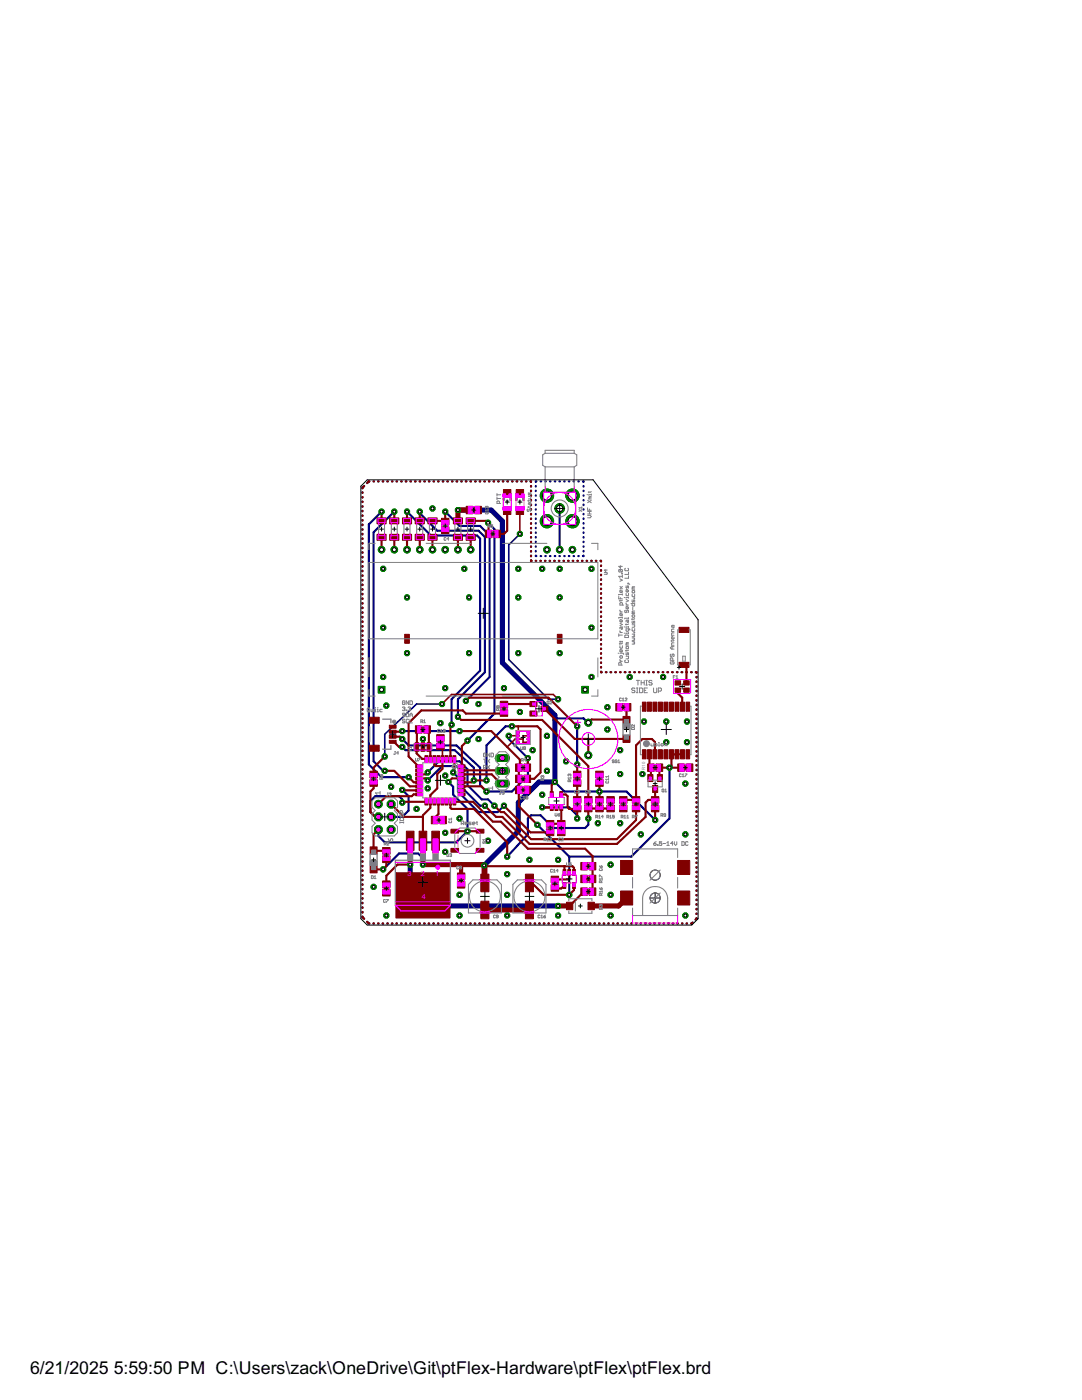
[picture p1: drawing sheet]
<svg xmlns="http://www.w3.org/2000/svg" width="216mm" height="279mm" viewBox="0 0 216 279" stroke-linecap="round" stroke-linejoin="round" font-family="sans-serif">
<defs><g id="words">
<g font-size="4">
<text x="6" y="274.2">6/21/2025</text>
<text x="22.7" y="274.2">5:59:50 PM C:\Users\zack\OneDrive\Git\ptFlex-Hardware\ptFlex\ptFlex.brd</text>
</g>
<text font-size="2.8" fill="#f0f" x="116.2" y="144.8" transform="rotate(-90 116.2 144.8)">+</text>
<g font-size="1.6" fill="#f0f">
<text x="81.3" y="174.9">3</text>
<text x="84" y="174.9">2</text>
<text x="84.2" y="179.4">4</text>
<text x="86.8" y="174.9">1</text>
</g>
<text font-size="1" fill="#808080" x="128.8" y="153.6" transform="rotate(-90 128.8 153.6)">R10</text>
</g></defs>
<g fill="none" stroke="#000080" stroke-width=".42">
<path d="M72.3 98.3v.1M72.3 99.2v.1M72.7 97l-.4 .5M73.7 96.1l-.4 .3M74.5 96.1h.1M75.4 96.1h.1M76.4 96.1h.1M77.3 96.1h.1M78.2 96.1h.1M79.1 96.1h.1M80.1 96.1h.1M81 96.1h.1"/>
<path d="M81.9 96.1h.1M82.8 96.1h.1M83.7 96.1h.1M84.7 96.1h.1M85.6 96.1h.1M86.5 96.1h.1M87.4 96.1h.1M88.3 96.1h.2M89.3 96.1h.1M90.2 96.1h.1M91.1 96.1h.1M92 96.1h.1"/>
<path d="M92.9 96.1h.2M93.9 96.1h.1M94.8 96.1h.1M95.7 96.1h.1M96.6 96.1h.2M97.6 96.1h.1M98.5 96.1h.1M99.4 96.1h.1M100.3 96.1h.1M101.2 96.1h.2M102.2 96.1h.1M103.1 96.1h.1"/>
<path d="M104 96.1h.1M104.9 96.1h.2M105.9 96.1l.1 .1M106 97v.1M106 97.9v.1M106 98.8v.2M106 99.8v.1M106.9 97v.1M106.9 97.9v.1M106.9 98.8v.2M106.9 99.8v.1M107 96.1l-.1 .1"/>
<path d="M107.9 96.1h.1M108.8 96.1h.1M109.7 96.1h.2M110.7 96.1h.1M111.6 96.1h.1M112.6 96.1h.1M113.5 96.1h.1M114.4 96.1h.2M115.4 96.1h.1M116.3 96.1l.1 .1M116.4 97v.1M116.4 97.9v.1"/>
<path d="M116.4 98.8v.2M116.4 99.8v.1M72.3 100.1v.1M72.3 101v.1M72.3 101.9v.1M72.3 102.9v.1M72.3 103.8v.1M72.3 104.7v.1M72.3 105.6v.1M72.3 106.5v.2M72.3 107.5v.1M72.3 108.4v.1"/>
<path d="M72.3 109.3v.1M72.3 110.2v.1M72.3 111.1v.2M72.3 112.1v.1M72.3 113v.1M72.3 113.9v.1M72.3 114.8v.1M72.3 115.7v.1M72.3 116.7v.1M72.3 117.6v.1M72.3 118.5v.1M72.3 119.4v.1"/>
<path d="M76.1 102.1l-2.5 2.5v48l2.5 2.5h5.4M78.7 102.1l-4.2 4.1v45.7l2 1.9h.3M81.2 102.1l4.8 4.8h9.2l.6 .6v26.3l-5.7 5.8v5M83.8 102.1v.3l3.4 3.5h8.3l1.3 1.3v27l-5.4 5.4v3.4M88.8 102.1l2.9 2.9h4.1l1.9 1.9v28.2l-4.7 4.8M97.4 104.3l1.3 1.3v36.8l-5.4 5.4M106 111.8l.1 .1M106 100.7v.1M106 101.6v.1M106 102.6v.1M106 103.5v.1M106 104.4v.1"/>
<path d="M106 105.3v.2M106 106.3v.1M106 107.2v.1M106 108.1v.1M106 109.1v.1M106 110v.1M106 110.9v.1M106.9 111.9h.1M106.9 100.7v.1M106.9 101.6v.1M106.9 102.6v.1M106.9 103.5v.1"/>
<path d="M106.9 104.4v.1M106.9 105.3v.1M106.9 106.3v.1M106.9 107.2v.1M106.9 108.1v.1M106.9 109v.1M106.9 109.9v.2M106.9 110.9l.1 .1M107.8 111.9h.1M107.9 111h.1M108.7 111.9h.1M108.8 111h.1"/>
<path d="M109.7 111.9h.1M109.7 111h.2M110.6 111.9h.1M110.7 111h.1M111.5 111.9h.1M111.6 111h.1M111.7 101.5v8.2M112.4 111.9h.1M112.6 111h.1M113.3 111.9h.2M113.5 111h.1M114.3 111.9h.1"/>
<path d="M114.4 111h.2M115.2 111.9h.1M115.4 111h.1M116.1 111.9h.1M116.4 110.9l-.1 .1M116.4 100.7v.1M116.4 101.6v.1M116.4 102.6v.1M116.4 103.5v.1M116.4 104.4v.1M116.4 105.3v.1M116.4 106.3v.1"/>
<path d="M116.4 107.2v.1M116.4 108.1v.1M116.4 109v.1M116.4 109.9v.2M117.1 111.9h.1M118 111.9h.1M118.9 111.9h.1M119.8 111.9l.1 .2M119.9 112.9v.1M119.9 113.8v.1M119.9 114.7v.1M119.9 115.6v.1"/>
<path d="M119.9 116.5v.1M119.9 117.5v.1M119.9 118.4v.1M119.9 119.3v.1M72.3 120.4v.1M72.3 121.3v.1M72.3 122.2v.1M72.3 123.1v.1M72.3 124v.1M72.3 124.9v.2M72.3 125.9v.1M72.3 126.8v.1"/>
<path d="M72.3 127.7v.1M72.3 128.6v.1M72.3 129.5v.1M72.3 130.5v.1M72.3 131.4v.1M72.3 132.3v.1M72.3 133.2v.1M72.3 134.2v.1M72.3 135.1v.1M72.3 136v.1M72.3 136.9v.1M72.3 137.8v.1"/>
<path d="M72.3 138.7v.2M72.3 139.7v.1M119.9 134l.2 .2M119.9 120.2v.1M119.9 121.2v.1M119.9 122.1v.1M119.9 123v.1M119.9 123.9v.1M119.9 124.8v.1M119.9 125.8v.1M119.9 126.7v.1M119.9 127.6v.1"/>
<path d="M119.9 128.5v.1M119.9 129.4v.1M119.9 130.4v.1M119.9 131.3v.1M119.9 132.2v.1M119.9 133.1v.1M120.9 134.2h.1M121.8 134.2h.2M122.8 134.2h.1M123.7 134.2h.1M124.7 134.2h.1M125.6 134.2h.1"/>
<path d="M126.6 134.2h.1M127.5 134.2h.1M128.4 134.2h.2M129.4 134.2h.1M130.3 134.2h.2M131.3 134.2h.1M132.2 134.2h.2M133.2 134.2h.1M134.1 134.2h.1M135.1 134.2h.1M136 134.2h.1M136.9 134.2h.2"/>
<path d="M137.9 134.2h.1M138.8 134.2l.2 .1M139 135.1v.1M139 136v.1M139 136.9v.2M139 137.9v.1M139 138.8v.1M139 139.7v.1M72.3 140.6v.1M72.3 141.5v.1M72.3 142.4v.1M72.3 143.3v.2"/>
<path d="M72.3 144.3v.1M72.3 145.2v.1M72.3 146.1v.1M72.3 147v.1M72.3 148v.1M72.3 148.9v.1M72.3 149.8v.1M72.3 150.7v.1M72.3 151.6v.1M72.3 152.5v.2M72.3 153.5v.1M72.3 154.4v.1"/>
<path d="M72.3 155.3v.1M72.3 156.2v.1M72.3 157.2v.1M72.3 158.1v.1M72.3 159v.1M72.3 159.9v.1M80.3 157.6l1.2 1.3v2.9l-1.2 1.2h-2.3M80.3 145.9h11.4M80.3 149.1l.6 .6h9.8l3.9 3.5v2.5M85.3 155.7l2.9-2.8h2.9l1.2 1.3v3.1l3.5 3.5h1M85.3 154.2l2.3-2.3h4.1l1.6 1.6v3.2l2.8 2.8h1.3l1.3 1.3M89.5 156.1l.9 .9v1.6l2.9 2.8v4.5l-2.2 2.2h-14.3l-1.3-1.3v-1.2"/>
<path d="M90.4 154.2l1 .9v2.9l4.1 4.1h3.8l1.3-1.3M101.5 146.9v.6l3.8 3.8v3.5l-3.1 3.2h-5.1l-1.3-1.3v-3.5l-4.7-4.4h-9.6l-1.2-1.3M102.2 144.9h-1.3l-3.8 3.9v6.9M110.7 156.1l1.9 1.9h12.4l5.7 5.7M110.7 143.7l.3-.3h5.4l1 .8M110.8 142.6l-.1 .1M115.2 144.9v7.7M133.6 153.2v10.1l-7.6 7.7h-12.4M139 140.6v.2M139 141.6v.1M139 142.5v.1M139 143.4v.1"/>
<path d="M139 144.3v.2M139 145.3v.1M139 146.2v.1M139 147.1v.1M139 148v.2M139 149v.1M139 149.9v.1M139 150.8v.1M139 151.7v.2M139 152.7v.1M139 153.6v.1M139 154.5v.1"/>
<path d="M139 155.4v.2M139 156.4v.1M139 157.3v.1M139 158.2v.1M139 159.2v.1M72.3 160.8v.2M72.3 161.8v.1M72.3 162.7v.1M72.3 163.6v.1M72.3 164.5v.1M72.3 165.4v.1M72.3 166.3v.2"/>
<path d="M72.3 167.3v.1M72.3 168.2v.1M72.3 169.1v.1M72.3 170v.1M72.3 171v.1M72.3 171.9v.1M72.3 172.8v.1M72.3 173.7v.1M72.3 174.6v.2M72.3 175.6v.1M72.3 176.5v.1M72.3 177.4v.1"/>
<path d="M72.3 178.3v.1M72.3 179.2v.1M80.3 160.2v-.7l-.7-.6h-4.7l-1 1v2.2l1 .9h.6M84.4 172.6v-1.3l-1-1h-3.8l-3.1 3.2M107.2 164.6l6.4 6.4M108.2 161.1h5.4l1.6 1.6v.6M113.6 171v7.6M117.4 163.7v.9l-.6 .6h-6.4l-2.5-2.5h-1.9l-.7 .6v3.2l-4.1 4.5M139 160.1v.1M139 161v.1M139 161.9v.2M139 162.9v.1"/>
<path d="M139 163.8v.1M139 164.7v.1M139 165.6v.2M139 166.6v.1M139 167.5v.1M139 168.4v.1M139 169.3v.2M139 170.3v.1M139 171.2v.1M139 172.1v.1M139 173v.2M139 174v.1"/>
<path d="M139 174.9v.1M139 175.8v.1M139 176.7v.2M139 177.7v.1M139 178.6v.1M139 179.5v.1M72.3 182.9l.4 .5M72.3 180.2v.1M72.3 181.1v.1M72.3 182v.1M73.3 184l.4 .3M74.5 184.3h.1"/>
<path d="M75.4 184.3h.1M76.3 184.3h.2M77.3 184.3h.1M78.2 184.3h.1M79.1 184.3h.1M80 184.3h.1M80.9 184.3h.1M81.9 184.3h.1M82.8 184.3h.1M83.7 184.3h.1M84.6 184.3h.1M85.5 184.3h.1"/>
<path d="M86.5 184.3h.1M87.4 184.3h.1M88.3 184.3h.1M89.2 184.3h.1M90.1 184.3h.1M91.1 184.3h.1M92 184.3h.1M92.9 184.3h.1M93.8 184.3h.1M94.7 184.3h.1M95.7 184.3h.1M96.6 184.3h.1"/>
<path d="M97.5 184.3h.1M98.4 184.3h.1M99.3 184.3h.1M100.2 184.3h.2M101.2 184.3h.1M102.1 184.3h.1M103 184.3h.1M103.9 184.3h.1M104.8 184.3h.1M105.7 184.3h.2M106.7 184.3h.1M107.6 184.3h.1"/>
<path d="M108.5 184.3h.1M109.4 184.3h.1M110.3 184.3h.1M111.3 184.3h.1M112.2 184.3h.1M113.1 184.3h.1M114 184.3h.1M114.9 184.3h.1M115.9 184.3h.1M116.8 184.3h.1M117.7 184.3h.1M118.6 184.3h.1"/>
<path d="M119.5 184.3h.1M120.5 184.3h.1M121.4 184.3h.1M122.3 184.3h.1M123.2 184.3h.1M124.1 184.3h.1M125.1 184.3h.1M126 184.3h.1M126.9 184.3h.1M127.8 184.3h.1M128.7 184.3h.1M129.6 184.3h.2"/>
<path d="M130.6 184.3h.1M131.5 184.3h.1M132.4 184.3h.1M133.3 184.3h.1M134.2 184.3h.1M135.1 184.3h.2M136.1 184.3h.1M137 184.3h.1M138.2 184.1l-.3 .2M139 183.2l-.2 .3M139 180.4v.2M139 181.4v.1"/>
<path d="M139 182.3v.1"/>
</g>
<path d="M91.4 101.8h6.6l2.2 2.2v28.2l10.5 10.5v13.4h-3.2l-4.1 4.1v5.7l-6.8 6.8M81.9 172.6v2.8l5.3 5.4h24.2" fill="none" stroke="#000080" stroke-width="1"/>
<path d="M103.7 106.6l-2.2 2.2v22.8l8 8h1.9M88.2 140.5h-5.1l-6.3 6v4.5" fill="none" stroke="#000080" stroke-width=".32"/>
<circle cx="117.4" cy="150.7" r=".7" fill="#008000" stroke="#008000" stroke-width=".2"/>
<circle cx="117.4" cy="150.7" r=".44" fill="#fff" stroke="#000" stroke-width=".2"/>
<circle cx="117.4" cy="144.2" r=".7" fill="#008000" stroke="#008000" stroke-width=".2"/>
<circle cx="117.4" cy="144.2" r=".44" fill="#fff" stroke="#000" stroke-width=".2"/>
<circle cx="111.7" cy="101.5" r=".95" fill="#008000" stroke="#008000" stroke-width=".2"/>
<circle cx="111.7" cy="101.5" r=".64" fill="#fff" stroke="#000" stroke-width=".2"/>
<circle cx="109.1" cy="104" r="1.33" fill="#008000" stroke="#008000" stroke-width=".2"/>
<circle cx="109.1" cy="104" r=".89" fill="#fff" stroke="#000" stroke-width=".2"/>
<circle cx="109.1" cy="98.9" r="1.33" fill="#008000" stroke="#008000" stroke-width=".2"/>
<circle cx="109.1" cy="98.9" r=".89" fill="#fff" stroke="#000" stroke-width=".2"/>
<circle cx="114.2" cy="98.9" r="1.33" fill="#008000" stroke="#008000" stroke-width=".2"/>
<circle cx="114.2" cy="98.9" r=".89" fill="#fff" stroke="#000" stroke-width=".2"/>
<circle cx="114.2" cy="104" r="1.33" fill="#008000" stroke="#008000" stroke-width=".2"/>
<circle cx="114.2" cy="104" r=".89" fill="#fff" stroke="#000" stroke-width=".2"/>
<path d="M99.5 156.4h1.5" fill="none" stroke="#008000" stroke-width="1.5"/>
<circle cx="100.2" cy="156.4" r=".51" fill="#fff" stroke="#000" stroke-width=".2"/>
<path d="M99.5 153.8h1.5" fill="none" stroke="#008000" stroke-width="1.5"/>
<circle cx="100.2" cy="153.8" r=".51" fill="#fff" stroke="#000" stroke-width=".2"/>
<path d="M99.5 151.3h1.5" fill="none" stroke="#008000" stroke-width="1.5"/>
<circle cx="100.2" cy="151.3" r=".51" fill="#fff" stroke="#000" stroke-width=".2"/>
<circle cx="75.5" cy="160.5" r=".76" fill="#008000" stroke="#008000" stroke-width=".2"/>
<circle cx="75.5" cy="160.5" r=".51" fill="#fff" stroke="#000" stroke-width=".2"/>
<circle cx="75.5" cy="163" r=".83" fill="#008000" stroke="#008000" stroke-width=".2"/>
<circle cx="75.5" cy="163" r=".51" fill="#fff" stroke="#000" stroke-width=".2"/>
<circle cx="75.5" cy="165.6" r=".83" fill="#008000" stroke="#008000" stroke-width=".2"/>
<circle cx="75.5" cy="165.6" r=".51" fill="#fff" stroke="#000" stroke-width=".2"/>
<circle cx="78" cy="160.5" r=".83" fill="#008000" stroke="#008000" stroke-width=".2"/>
<circle cx="78" cy="160.5" r=".51" fill="#fff" stroke="#000" stroke-width=".2"/>
<circle cx="78" cy="163" r=".83" fill="#008000" stroke="#008000" stroke-width=".2"/>
<circle cx="78" cy="163" r=".51" fill="#fff" stroke="#000" stroke-width=".2"/>
<circle cx="78" cy="165.6" r=".83" fill="#008000" stroke="#008000" stroke-width=".2"/>
<circle cx="78" cy="165.6" r=".51" fill="#fff" stroke="#000" stroke-width=".2"/>
<circle cx="93.9" cy="109.7" r=".66" fill="#008000" stroke="#008000" stroke-width=".2"/>
<circle cx="93.9" cy="109.7" r=".4" fill="#fff" stroke="#000" stroke-width=".2"/>
<circle cx="91.4" cy="109.7" r=".66" fill="#008000" stroke="#008000" stroke-width=".2"/>
<circle cx="91.4" cy="109.7" r=".4" fill="#fff" stroke="#000" stroke-width=".2"/>
<circle cx="88.8" cy="109.7" r=".66" fill="#008000" stroke="#008000" stroke-width=".2"/>
<circle cx="88.8" cy="109.7" r=".4" fill="#fff" stroke="#000" stroke-width=".2"/>
<circle cx="86.3" cy="109.7" r=".66" fill="#008000" stroke="#008000" stroke-width=".2"/>
<circle cx="86.3" cy="109.7" r=".4" fill="#fff" stroke="#000" stroke-width=".2"/>
<circle cx="109.1" cy="109.7" r=".66" fill="#008000" stroke="#008000" stroke-width=".2"/>
<circle cx="109.1" cy="109.7" r=".4" fill="#fff" stroke="#000" stroke-width=".2"/>
<circle cx="111.7" cy="109.7" r=".66" fill="#008000" stroke="#008000" stroke-width=".2"/>
<circle cx="111.7" cy="109.7" r=".4" fill="#fff" stroke="#000" stroke-width=".2"/>
<circle cx="114.2" cy="109.7" r=".66" fill="#008000" stroke="#008000" stroke-width=".2"/>
<circle cx="114.2" cy="109.7" r=".4" fill="#fff" stroke="#000" stroke-width=".2"/>
<circle cx="83.8" cy="109.7" r=".66" fill="#008000" stroke="#008000" stroke-width=".2"/>
<circle cx="83.8" cy="109.7" r=".4" fill="#fff" stroke="#000" stroke-width=".2"/>
<circle cx="81.2" cy="109.7" r=".66" fill="#008000" stroke="#008000" stroke-width=".2"/>
<circle cx="81.2" cy="109.7" r=".4" fill="#fff" stroke="#000" stroke-width=".2"/>
<circle cx="76.1" cy="109.7" r=".66" fill="#008000" stroke="#008000" stroke-width=".2"/>
<circle cx="76.1" cy="109.7" r=".4" fill="#fff" stroke="#000" stroke-width=".2"/>
<circle cx="78.7" cy="109.7" r=".66" fill="#008000" stroke="#008000" stroke-width=".2"/>
<circle cx="78.7" cy="109.7" r=".4" fill="#fff" stroke="#000" stroke-width=".2"/>
<path d="M116.1 137h1.3v1.3h-1.3z" fill="#008000" stroke="#008000" stroke-width=".2"/>
<circle cx="116.8" cy="137.6" r=".4" fill="#fff" stroke="#000" stroke-width=".2"/>
<path d="M75.5 137h1.3v1.3h-1.3z" fill="#008000" stroke="#008000" stroke-width=".2"/>
<circle cx="76.1" cy="137.6" r=".4" fill="#fff" stroke="#000" stroke-width=".2"/>
<circle cx="118" cy="125.3" r=".55" fill="#008000" stroke="#008000" stroke-width=".2"/>
<circle cx="118" cy="125.3" r=".3" fill="#fff" stroke="#000" stroke-width=".2"/>
<circle cx="103.4" cy="113.5" r=".55" fill="#008000" stroke="#008000" stroke-width=".2"/>
<circle cx="103.4" cy="113.5" r=".3" fill="#fff" stroke="#000" stroke-width=".2"/>
<circle cx="103.4" cy="119.2" r=".55" fill="#008000" stroke="#008000" stroke-width=".2"/>
<circle cx="103.4" cy="119.2" r=".3" fill="#fff" stroke="#000" stroke-width=".2"/>
<circle cx="76.5" cy="125.3" r=".55" fill="#008000" stroke="#008000" stroke-width=".2"/>
<circle cx="76.5" cy="125.3" r=".3" fill="#fff" stroke="#000" stroke-width=".2"/>
<circle cx="93.6" cy="119.2" r=".55" fill="#008000" stroke="#008000" stroke-width=".2"/>
<circle cx="93.6" cy="119.2" r=".3" fill="#fff" stroke="#000" stroke-width=".2"/>
<circle cx="93.6" cy="130.3" r=".55" fill="#008000" stroke="#008000" stroke-width=".2"/>
<circle cx="93.6" cy="130.3" r=".3" fill="#fff" stroke="#000" stroke-width=".2"/>
<circle cx="111.7" cy="113.5" r=".55" fill="#008000" stroke="#008000" stroke-width=".2"/>
<circle cx="111.7" cy="113.5" r=".3" fill="#fff" stroke="#000" stroke-width=".2"/>
<circle cx="81.2" cy="130.3" r=".55" fill="#008000" stroke="#008000" stroke-width=".2"/>
<circle cx="81.2" cy="130.3" r=".3" fill="#fff" stroke="#000" stroke-width=".2"/>
<circle cx="100.6" cy="137.3" r=".55" fill="#008000" stroke="#008000" stroke-width=".2"/>
<circle cx="100.6" cy="137.3" r=".3" fill="#fff" stroke="#000" stroke-width=".2"/>
<circle cx="88.8" cy="137.3" r=".55" fill="#008000" stroke="#008000" stroke-width=".2"/>
<circle cx="88.8" cy="137.3" r=".3" fill="#fff" stroke="#000" stroke-width=".2"/>
<circle cx="103.4" cy="130.3" r=".55" fill="#008000" stroke="#008000" stroke-width=".2"/>
<circle cx="103.4" cy="130.3" r=".3" fill="#fff" stroke="#000" stroke-width=".2"/>
<circle cx="85.3" cy="157.3" r=".55" fill="#008000" stroke="#008000" stroke-width=".2"/>
<circle cx="85.3" cy="157.3" r=".3" fill="#fff" stroke="#000" stroke-width=".2"/>
<circle cx="111.7" cy="119.2" r=".55" fill="#008000" stroke="#008000" stroke-width=".2"/>
<circle cx="111.7" cy="119.2" r=".3" fill="#fff" stroke="#000" stroke-width=".2"/>
<circle cx="118" cy="113.5" r=".55" fill="#008000" stroke="#008000" stroke-width=".2"/>
<circle cx="118" cy="113.5" r=".3" fill="#fff" stroke="#000" stroke-width=".2"/>
<circle cx="76.5" cy="135.1" r=".55" fill="#008000" stroke="#008000" stroke-width=".2"/>
<circle cx="76.5" cy="135.1" r=".3" fill="#fff" stroke="#000" stroke-width=".2"/>
<circle cx="132.9" cy="144" r=".55" fill="#008000" stroke="#008000" stroke-width=".2"/>
<circle cx="132.9" cy="144" r=".3" fill="#fff" stroke="#000" stroke-width=".2"/>
<circle cx="108.2" cy="113.5" r=".55" fill="#008000" stroke="#008000" stroke-width=".2"/>
<circle cx="108.2" cy="113.5" r=".3" fill="#fff" stroke="#000" stroke-width=".2"/>
<circle cx="118" cy="135.1" r=".55" fill="#008000" stroke="#008000" stroke-width=".2"/>
<circle cx="118" cy="135.1" r=".3" fill="#fff" stroke="#000" stroke-width=".2"/>
<circle cx="101.2" cy="174.5" r=".55" fill="#008000" stroke="#008000" stroke-width=".2"/>
<circle cx="101.2" cy="174.5" r=".3" fill="#fff" stroke="#000" stroke-width=".2"/>
<circle cx="92.6" cy="113.5" r=".55" fill="#008000" stroke="#008000" stroke-width=".2"/>
<circle cx="92.6" cy="113.5" r=".3" fill="#fff" stroke="#000" stroke-width=".2"/>
<circle cx="81.2" cy="119.2" r=".55" fill="#008000" stroke="#008000" stroke-width=".2"/>
<circle cx="81.2" cy="119.2" r=".3" fill="#fff" stroke="#000" stroke-width=".2"/>
<circle cx="137.1" cy="148.1" r=".55" fill="#008000" stroke="#008000" stroke-width=".2"/>
<circle cx="137.1" cy="148.1" r=".3" fill="#fff" stroke="#000" stroke-width=".2"/>
<circle cx="121.2" cy="141.1" r=".55" fill="#008000" stroke="#008000" stroke-width=".2"/>
<circle cx="121.2" cy="141.1" r=".3" fill="#fff" stroke="#000" stroke-width=".2"/>
<circle cx="105.6" cy="171.6" r=".55" fill="#008000" stroke="#008000" stroke-width=".2"/>
<circle cx="105.6" cy="171.6" r=".3" fill="#fff" stroke="#000" stroke-width=".2"/>
<circle cx="95.5" cy="140.5" r=".55" fill="#008000" stroke="#008000" stroke-width=".2"/>
<circle cx="95.5" cy="140.5" r=".3" fill="#fff" stroke="#000" stroke-width=".2"/>
<circle cx="109.1" cy="153.8" r=".55" fill="#008000" stroke="#008000" stroke-width=".2"/>
<circle cx="109.1" cy="153.8" r=".3" fill="#fff" stroke="#000" stroke-width=".2"/>
<circle cx="128.2" cy="154.5" r=".55" fill="#008000" stroke="#008000" stroke-width=".2"/>
<circle cx="128.2" cy="154.5" r=".3" fill="#fff" stroke="#000" stroke-width=".2"/>
<circle cx="136.8" cy="166.5" r=".55" fill="#008000" stroke="#008000" stroke-width=".2"/>
<circle cx="136.8" cy="166.5" r=".3" fill="#fff" stroke="#000" stroke-width=".2"/>
<circle cx="112.9" cy="151.9" r=".55" fill="#008000" stroke="#008000" stroke-width=".2"/>
<circle cx="112.9" cy="151.9" r=".3" fill="#fff" stroke="#000" stroke-width=".2"/>
<circle cx="123.7" cy="154.5" r=".55" fill="#008000" stroke="#008000" stroke-width=".2"/>
<circle cx="123.7" cy="154.5" r=".3" fill="#fff" stroke="#000" stroke-width=".2"/>
<circle cx="103.7" cy="142.1" r=".55" fill="#008000" stroke="#008000" stroke-width=".2"/>
<circle cx="103.7" cy="142.1" r=".3" fill="#fff" stroke="#000" stroke-width=".2"/>
<circle cx="123.7" cy="149.7" r=".55" fill="#008000" stroke="#008000" stroke-width=".2"/>
<circle cx="123.7" cy="149.7" r=".3" fill="#fff" stroke="#000" stroke-width=".2"/>
<circle cx="77.1" cy="140.8" r=".55" fill="#008000" stroke="#008000" stroke-width=".2"/>
<circle cx="77.1" cy="140.8" r=".3" fill="#fff" stroke="#000" stroke-width=".2"/>
<circle cx="121.8" cy="182.7" r=".55" fill="#008000" stroke="#008000" stroke-width=".2"/>
<circle cx="121.8" cy="182.7" r=".3" fill="#fff" stroke="#000" stroke-width=".2"/>
<circle cx="136.8" cy="182.7" r=".55" fill="#008000" stroke="#008000" stroke-width=".2"/>
<circle cx="136.8" cy="182.7" r=".3" fill="#fff" stroke="#000" stroke-width=".2"/>
<circle cx="111.4" cy="182.7" r=".55" fill="#008000" stroke="#008000" stroke-width=".2"/>
<circle cx="111.4" cy="182.7" r=".3" fill="#fff" stroke="#000" stroke-width=".2"/>
<circle cx="101.2" cy="182.7" r=".55" fill="#008000" stroke="#008000" stroke-width=".2"/>
<circle cx="101.2" cy="182.7" r=".3" fill="#fff" stroke="#000" stroke-width=".2"/>
<circle cx="91.7" cy="182.7" r=".55" fill="#008000" stroke="#008000" stroke-width=".2"/>
<circle cx="91.7" cy="182.7" r=".3" fill="#fff" stroke="#000" stroke-width=".2"/>
<circle cx="77.1" cy="182.7" r=".55" fill="#008000" stroke="#008000" stroke-width=".2"/>
<circle cx="77.1" cy="182.7" r=".3" fill="#fff" stroke="#000" stroke-width=".2"/>
<circle cx="91.7" cy="178.6" r=".55" fill="#008000" stroke="#008000" stroke-width=".2"/>
<circle cx="91.7" cy="178.6" r=".3" fill="#fff" stroke="#000" stroke-width=".2"/>
<circle cx="101.2" cy="178.6" r=".55" fill="#008000" stroke="#008000" stroke-width=".2"/>
<circle cx="101.2" cy="178.6" r=".3" fill="#fff" stroke="#000" stroke-width=".2"/>
<circle cx="121.8" cy="178.6" r=".55" fill="#008000" stroke="#008000" stroke-width=".2"/>
<circle cx="121.8" cy="178.6" r=".3" fill="#fff" stroke="#000" stroke-width=".2"/>
<circle cx="84.4" cy="147.5" r=".55" fill="#008000" stroke="#008000" stroke-width=".2"/>
<circle cx="84.4" cy="147.5" r=".3" fill="#fff" stroke="#000" stroke-width=".2"/>
<circle cx="88.8" cy="154.8" r=".55" fill="#008000" stroke="#008000" stroke-width=".2"/>
<circle cx="88.8" cy="154.8" r=".3" fill="#fff" stroke="#000" stroke-width=".2"/>
<circle cx="136.8" cy="156.4" r=".55" fill="#008000" stroke="#008000" stroke-width=".2"/>
<circle cx="136.8" cy="156.4" r=".3" fill="#fff" stroke="#000" stroke-width=".2"/>
<circle cx="78" cy="157" r=".55" fill="#008000" stroke="#008000" stroke-width=".2"/>
<circle cx="78" cy="157" r=".3" fill="#fff" stroke="#000" stroke-width=".2"/>
<circle cx="97.4" cy="167.8" r=".55" fill="#008000" stroke="#008000" stroke-width=".2"/>
<circle cx="97.4" cy="167.8" r=".3" fill="#fff" stroke="#000" stroke-width=".2"/>
<circle cx="88.8" cy="170" r=".55" fill="#008000" stroke="#008000" stroke-width=".2"/>
<circle cx="88.8" cy="170" r=".3" fill="#fff" stroke="#000" stroke-width=".2"/>
<circle cx="91.7" cy="163.3" r=".55" fill="#008000" stroke="#008000" stroke-width=".2"/>
<circle cx="91.7" cy="163.3" r=".3" fill="#fff" stroke="#000" stroke-width=".2"/>
<circle cx="74.5" cy="177" r=".55" fill="#008000" stroke="#008000" stroke-width=".2"/>
<circle cx="74.5" cy="177" r=".3" fill="#fff" stroke="#000" stroke-width=".2"/>
<circle cx="127.9" cy="166.5" r=".55" fill="#008000" stroke="#008000" stroke-width=".2"/>
<circle cx="127.9" cy="166.5" r=".3" fill="#fff" stroke="#000" stroke-width=".2"/>
<circle cx="123.7" cy="164.3" r=".55" fill="#008000" stroke="#008000" stroke-width=".2"/>
<circle cx="123.7" cy="164.3" r=".3" fill="#fff" stroke="#000" stroke-width=".2"/>
<circle cx="121.2" cy="145.6" r=".55" fill="#008000" stroke="#008000" stroke-width=".2"/>
<circle cx="121.2" cy="145.6" r=".3" fill="#fff" stroke="#000" stroke-width=".2"/>
<circle cx="86.3" cy="101.5" r=".55" fill="#008000" stroke="#008000" stroke-width=".2"/>
<circle cx="86.3" cy="101.5" r=".3" fill="#fff" stroke="#000" stroke-width=".2"/>
<circle cx="111.7" cy="130.3" r=".55" fill="#008000" stroke="#008000" stroke-width=".2"/>
<circle cx="111.7" cy="130.3" r=".3" fill="#fff" stroke="#000" stroke-width=".2"/>
<circle cx="87.9" cy="144.3" r=".55" fill="#008000" stroke="#008000" stroke-width=".2"/>
<circle cx="87.9" cy="144.3" r=".3" fill="#fff" stroke="#000" stroke-width=".2"/>
<circle cx="95.5" cy="147.5" r=".55" fill="#008000" stroke="#008000" stroke-width=".2"/>
<circle cx="95.5" cy="147.5" r=".3" fill="#fff" stroke="#000" stroke-width=".2"/>
<circle cx="137.1" cy="144" r=".55" fill="#008000" stroke="#008000" stroke-width=".2"/>
<circle cx="137.1" cy="144" r=".3" fill="#fff" stroke="#000" stroke-width=".2"/>
<circle cx="106.3" cy="149.7" r=".55" fill="#008000" stroke="#008000" stroke-width=".2"/>
<circle cx="106.3" cy="149.7" r=".3" fill="#fff" stroke="#000" stroke-width=".2"/>
<circle cx="128.5" cy="144" r=".55" fill="#008000" stroke="#008000" stroke-width=".2"/>
<circle cx="128.5" cy="144" r=".3" fill="#fff" stroke="#000" stroke-width=".2"/>
<circle cx="83.1" cy="161.4" r=".55" fill="#008000" stroke="#008000" stroke-width=".2"/>
<circle cx="83.1" cy="161.4" r=".3" fill="#fff" stroke="#000" stroke-width=".2"/>
<circle cx="88.8" cy="166.2" r=".55" fill="#008000" stroke="#008000" stroke-width=".2"/>
<circle cx="88.8" cy="166.2" r=".3" fill="#fff" stroke="#000" stroke-width=".2"/>
<circle cx="108.2" cy="158.6" r=".55" fill="#008000" stroke="#008000" stroke-width=".2"/>
<circle cx="108.2" cy="158.6" r=".3" fill="#fff" stroke="#000" stroke-width=".2"/>
<circle cx="119.3" cy="164.3" r=".55" fill="#008000" stroke="#008000" stroke-width=".2"/>
<circle cx="119.3" cy="164.3" r=".3" fill="#fff" stroke="#000" stroke-width=".2"/>
<circle cx="121.8" cy="172.6" r=".55" fill="#008000" stroke="#008000" stroke-width=".2"/>
<circle cx="121.8" cy="172.6" r=".3" fill="#fff" stroke="#000" stroke-width=".2"/>
<circle cx="111.4" cy="171.6" r=".55" fill="#008000" stroke="#008000" stroke-width=".2"/>
<circle cx="111.4" cy="171.6" r=".3" fill="#fff" stroke="#000" stroke-width=".2"/>
<circle cx="76.5" cy="113.5" r=".55" fill="#008000" stroke="#008000" stroke-width=".2"/>
<circle cx="76.5" cy="113.5" r=".3" fill="#fff" stroke="#000" stroke-width=".2"/>
<circle cx="132.9" cy="148.1" r=".55" fill="#008000" stroke="#008000" stroke-width=".2"/>
<circle cx="132.9" cy="148.1" r=".3" fill="#fff" stroke="#000" stroke-width=".2"/>
<circle cx="109.1" cy="146.9" r=".55" fill="#008000" stroke="#008000" stroke-width=".2"/>
<circle cx="109.1" cy="146.9" r=".3" fill="#fff" stroke="#000" stroke-width=".2"/>
<circle cx="125.6" cy="135.1" r=".55" fill="#008000" stroke="#008000" stroke-width=".2"/>
<circle cx="125.6" cy="135.1" r=".3" fill="#fff" stroke="#000" stroke-width=".2"/>
<circle cx="132.3" cy="135.1" r=".55" fill="#008000" stroke="#008000" stroke-width=".2"/>
<circle cx="132.3" cy="135.1" r=".3" fill="#fff" stroke="#000" stroke-width=".2"/>
<circle cx="76.5" cy="173.5" r=".55" fill="#008000" stroke="#008000" stroke-width=".2"/>
<circle cx="76.5" cy="173.5" r=".3" fill="#fff" stroke="#000" stroke-width=".2"/>
<circle cx="84.4" cy="172.6" r=".55" fill="#008000" stroke="#008000" stroke-width=".2"/>
<circle cx="84.4" cy="172.6" r=".3" fill="#fff" stroke="#000" stroke-width=".2"/>
<circle cx="91.4" cy="101.8" r=".55" fill="#008000" stroke="#008000" stroke-width=".2"/>
<circle cx="91.4" cy="101.8" r=".3" fill="#fff" stroke="#000" stroke-width=".2"/>
<circle cx="96.6" cy="172.7" r=".55" fill="#008000" stroke="#008000" stroke-width=".2"/>
<circle cx="96.6" cy="172.7" r=".3" fill="#fff" stroke="#000" stroke-width=".2"/>
<circle cx="110.7" cy="156.1" r=".55" fill="#008000" stroke="#008000" stroke-width=".2"/>
<circle cx="110.7" cy="156.1" r=".3" fill="#fff" stroke="#000" stroke-width=".2"/>
<circle cx="119.6" cy="158" r=".55" fill="#008000" stroke="#008000" stroke-width=".2"/>
<circle cx="119.6" cy="158" r=".3" fill="#fff" stroke="#000" stroke-width=".2"/>
<circle cx="130.7" cy="163.7" r=".55" fill="#008000" stroke="#008000" stroke-width=".2"/>
<circle cx="130.7" cy="163.7" r=".3" fill="#fff" stroke="#000" stroke-width=".2"/>
<circle cx="93.3" cy="147.8" r=".55" fill="#008000" stroke="#008000" stroke-width=".2"/>
<circle cx="93.3" cy="147.8" r=".3" fill="#fff" stroke="#000" stroke-width=".2"/>
<circle cx="97.4" cy="104.3" r=".55" fill="#008000" stroke="#008000" stroke-width=".2"/>
<circle cx="97.4" cy="104.3" r=".3" fill="#fff" stroke="#000" stroke-width=".2"/>
<circle cx="76.8" cy="151" r=".55" fill="#008000" stroke="#008000" stroke-width=".2"/>
<circle cx="76.8" cy="151" r=".3" fill="#fff" stroke="#000" stroke-width=".2"/>
<circle cx="111.4" cy="139.6" r=".55" fill="#008000" stroke="#008000" stroke-width=".2"/>
<circle cx="111.4" cy="139.6" r=".3" fill="#fff" stroke="#000" stroke-width=".2"/>
<circle cx="88.2" cy="140.5" r=".55" fill="#008000" stroke="#008000" stroke-width=".2"/>
<circle cx="88.2" cy="140.5" r=".3" fill="#fff" stroke="#000" stroke-width=".2"/>
<circle cx="103.7" cy="106.6" r=".55" fill="#008000" stroke="#008000" stroke-width=".2"/>
<circle cx="103.7" cy="106.6" r=".3" fill="#fff" stroke="#000" stroke-width=".2"/>
<circle cx="111.4" cy="180.8" r=".55" fill="#008000" stroke="#008000" stroke-width=".2"/>
<circle cx="111.4" cy="180.8" r=".3" fill="#fff" stroke="#000" stroke-width=".2"/>
<circle cx="81.9" cy="172.6" r=".55" fill="#008000" stroke="#008000" stroke-width=".2"/>
<circle cx="81.9" cy="172.6" r=".3" fill="#fff" stroke="#000" stroke-width=".2"/>
<circle cx="117.4" cy="163.3" r=".55" fill="#008000" stroke="#008000" stroke-width=".2"/>
<circle cx="117.4" cy="163.3" r=".3" fill="#fff" stroke="#000" stroke-width=".2"/>
<circle cx="101.2" cy="171" r=".55" fill="#008000" stroke="#008000" stroke-width=".2"/>
<circle cx="101.2" cy="171" r=".3" fill="#fff" stroke="#000" stroke-width=".2"/>
<circle cx="83.8" cy="102.1" r=".55" fill="#008000" stroke="#008000" stroke-width=".2"/>
<circle cx="83.8" cy="102.1" r=".3" fill="#fff" stroke="#000" stroke-width=".2"/>
<circle cx="91.4" cy="143" r=".55" fill="#008000" stroke="#008000" stroke-width=".2"/>
<circle cx="91.4" cy="143" r=".3" fill="#fff" stroke="#000" stroke-width=".2"/>
<circle cx="93.3" cy="165.9" r=".55" fill="#008000" stroke="#008000" stroke-width=".2"/>
<circle cx="93.3" cy="165.9" r=".3" fill="#fff" stroke="#000" stroke-width=".2"/>
<circle cx="89.5" cy="156.1" r=".55" fill="#008000" stroke="#008000" stroke-width=".2"/>
<circle cx="89.5" cy="156.1" r=".3" fill="#fff" stroke="#000" stroke-width=".2"/>
<circle cx="80.3" cy="157.6" r=".55" fill="#008000" stroke="#008000" stroke-width=".2"/>
<circle cx="80.3" cy="157.6" r=".3" fill="#fff" stroke="#000" stroke-width=".2"/>
<circle cx="80.3" cy="160.2" r=".55" fill="#008000" stroke="#008000" stroke-width=".2"/>
<circle cx="80.3" cy="160.2" r=".3" fill="#fff" stroke="#000" stroke-width=".2"/>
<circle cx="108.2" cy="161.1" r=".55" fill="#008000" stroke="#008000" stroke-width=".2"/>
<circle cx="108.2" cy="161.1" r=".3" fill="#fff" stroke="#000" stroke-width=".2"/>
<circle cx="115.2" cy="163.3" r=".55" fill="#008000" stroke="#008000" stroke-width=".2"/>
<circle cx="115.2" cy="163.3" r=".3" fill="#fff" stroke="#000" stroke-width=".2"/>
<circle cx="113.6" cy="178.6" r=".55" fill="#008000" stroke="#008000" stroke-width=".2"/>
<circle cx="113.6" cy="178.6" r=".3" fill="#fff" stroke="#000" stroke-width=".2"/>
<circle cx="133.6" cy="153.2" r=".55" fill="#008000" stroke="#008000" stroke-width=".2"/>
<circle cx="133.6" cy="153.2" r=".3" fill="#fff" stroke="#000" stroke-width=".2"/>
<circle cx="107.2" cy="164.6" r=".55" fill="#008000" stroke="#008000" stroke-width=".2"/>
<circle cx="107.2" cy="164.6" r=".3" fill="#fff" stroke="#000" stroke-width=".2"/>
<circle cx="91.7" cy="145.9" r=".55" fill="#008000" stroke="#008000" stroke-width=".2"/>
<circle cx="91.7" cy="145.9" r=".3" fill="#fff" stroke="#000" stroke-width=".2"/>
<circle cx="80.3" cy="145.9" r=".55" fill="#008000" stroke="#008000" stroke-width=".2"/>
<circle cx="80.3" cy="145.9" r=".3" fill="#fff" stroke="#000" stroke-width=".2"/>
<circle cx="88.8" cy="102.1" r=".55" fill="#008000" stroke="#008000" stroke-width=".2"/>
<circle cx="88.8" cy="102.1" r=".3" fill="#fff" stroke="#000" stroke-width=".2"/>
<circle cx="93" cy="139.9" r=".55" fill="#008000" stroke="#008000" stroke-width=".2"/>
<circle cx="93" cy="139.9" r=".3" fill="#fff" stroke="#000" stroke-width=".2"/>
<circle cx="115.2" cy="144.9" r=".55" fill="#008000" stroke="#008000" stroke-width=".2"/>
<circle cx="115.2" cy="144.9" r=".3" fill="#fff" stroke="#000" stroke-width=".2"/>
<circle cx="115.2" cy="152.6" r=".55" fill="#008000" stroke="#008000" stroke-width=".2"/>
<circle cx="115.2" cy="152.6" r=".3" fill="#fff" stroke="#000" stroke-width=".2"/>
<circle cx="90.4" cy="154.2" r=".55" fill="#008000" stroke="#008000" stroke-width=".2"/>
<circle cx="90.4" cy="154.2" r=".3" fill="#fff" stroke="#000" stroke-width=".2"/>
<circle cx="100.6" cy="160.8" r=".55" fill="#008000" stroke="#008000" stroke-width=".2"/>
<circle cx="100.6" cy="160.8" r=".3" fill="#fff" stroke="#000" stroke-width=".2"/>
<circle cx="97.1" cy="155.7" r=".55" fill="#008000" stroke="#008000" stroke-width=".2"/>
<circle cx="97.1" cy="155.7" r=".3" fill="#fff" stroke="#000" stroke-width=".2"/>
<circle cx="102.2" cy="144.9" r=".55" fill="#008000" stroke="#008000" stroke-width=".2"/>
<circle cx="102.2" cy="144.9" r=".3" fill="#fff" stroke="#000" stroke-width=".2"/>
<circle cx="80.3" cy="149.1" r=".55" fill="#008000" stroke="#008000" stroke-width=".2"/>
<circle cx="80.3" cy="149.1" r=".3" fill="#fff" stroke="#000" stroke-width=".2"/>
<circle cx="94.6" cy="155.7" r=".55" fill="#008000" stroke="#008000" stroke-width=".2"/>
<circle cx="94.6" cy="155.7" r=".3" fill="#fff" stroke="#000" stroke-width=".2"/>
<circle cx="101.5" cy="146.9" r=".55" fill="#008000" stroke="#008000" stroke-width=".2"/>
<circle cx="101.5" cy="146.9" r=".3" fill="#fff" stroke="#000" stroke-width=".2"/>
<circle cx="97.1" cy="158" r=".55" fill="#008000" stroke="#008000" stroke-width=".2"/>
<circle cx="97.1" cy="158" r=".3" fill="#fff" stroke="#000" stroke-width=".2"/>
<circle cx="105.3" cy="151.3" r=".55" fill="#008000" stroke="#008000" stroke-width=".2"/>
<circle cx="105.3" cy="151.3" r=".3" fill="#fff" stroke="#000" stroke-width=".2"/>
<circle cx="80.3" cy="147.5" r=".55" fill="#008000" stroke="#008000" stroke-width=".2"/>
<circle cx="80.3" cy="147.5" r=".3" fill="#fff" stroke="#000" stroke-width=".2"/>
<circle cx="85.3" cy="155.7" r=".55" fill="#008000" stroke="#008000" stroke-width=".2"/>
<circle cx="85.3" cy="155.7" r=".3" fill="#fff" stroke="#000" stroke-width=".2"/>
<circle cx="96.8" cy="160.8" r=".55" fill="#008000" stroke="#008000" stroke-width=".2"/>
<circle cx="96.8" cy="160.8" r=".3" fill="#fff" stroke="#000" stroke-width=".2"/>
<circle cx="85.3" cy="154.2" r=".55" fill="#008000" stroke="#008000" stroke-width=".2"/>
<circle cx="85.3" cy="154.2" r=".3" fill="#fff" stroke="#000" stroke-width=".2"/>
<circle cx="98.7" cy="160.8" r=".55" fill="#008000" stroke="#008000" stroke-width=".2"/>
<circle cx="98.7" cy="160.8" r=".3" fill="#fff" stroke="#000" stroke-width=".2"/>
<circle cx="76.8" cy="153.8" r=".55" fill="#008000" stroke="#008000" stroke-width=".2"/>
<circle cx="76.8" cy="153.8" r=".3" fill="#fff" stroke="#000" stroke-width=".2"/>
<circle cx="78.7" cy="102.1" r=".55" fill="#008000" stroke="#008000" stroke-width=".2"/>
<circle cx="78.7" cy="102.1" r=".3" fill="#fff" stroke="#000" stroke-width=".2"/>
<circle cx="81.5" cy="155.1" r=".55" fill="#008000" stroke="#008000" stroke-width=".2"/>
<circle cx="81.5" cy="155.1" r=".3" fill="#fff" stroke="#000" stroke-width=".2"/>
<circle cx="76.1" cy="102.1" r=".55" fill="#008000" stroke="#008000" stroke-width=".2"/>
<circle cx="76.1" cy="102.1" r=".3" fill="#fff" stroke="#000" stroke-width=".2"/>
<circle cx="81.2" cy="102.1" r=".55" fill="#008000" stroke="#008000" stroke-width=".2"/>
<circle cx="81.2" cy="102.1" r=".3" fill="#fff" stroke="#000" stroke-width=".2"/>
<circle cx="90.1" cy="144.6" r=".55" fill="#008000" stroke="#008000" stroke-width=".2"/>
<circle cx="90.1" cy="144.6" r=".3" fill="#fff" stroke="#000" stroke-width=".2"/>
<g fill="#800000" stroke="#800000" stroke-width=".2">
<path d="M111.3 163.7h1.4v1.4h-1.4z"/>
<path d="M111.3 165.5h1.4v1.3h-1.4z"/>
<path d="M109 165.5h1.5v1.3h-1.5z"/>
<path d="M109 163.7h1.5v1.4h-1.5z"/>
<path d="M90.4 150.8h.6v1.3h-.6z"/>
<path d="M89.6 150.8h.5v1.3h-.5z"/>
<path d="M88.8 150.8h.5v1.3h-.5z"/>
<path d="M88 150.8h.6v1.3h-.6z"/>
<path d="M87.2 150.8h.6v1.3h-.6z"/>
<path d="M86.4 150.8h.6v1.3h-.6z"/>
<path d="M85.6 150.8h.5v1.3h-.5z"/>
<path d="M84.8 150.8h.5v1.3h-.5z"/>
<path d="M83 152.7h1.2v.5h-1.2z"/>
<path d="M83 153.5h1.2v.5h-1.2z"/>
<path d="M83 154.3h1.2v.5h-1.2z"/>
<path d="M83 155.1h1.2v.5h-1.2z"/>
<path d="M83 155.9h1.2v.5h-1.2z"/>
<path d="M83 156.7h1.2v.5h-1.2z"/>
<path d="M83 157.5h1.2v.5h-1.2z"/>
<path d="M83 158.3h1.2v.5h-1.2z"/>
<path d="M84.8 159.4h.5v1.3h-.5z"/>
<path d="M85.6 159.4h.5v1.3h-.5z"/>
<path d="M86.4 159.4h.6v1.3h-.6z"/>
<path d="M87.2 159.4h.6v1.3h-.6z"/>
<path d="M88 159.4h.6v1.3h-.6z"/>
<path d="M88.8 159.4h.5v1.3h-.5z"/>
<path d="M89.6 159.4h.5v1.3h-.5z"/>
<path d="M90.4 159.4h.6v1.3h-.6z"/>
<path d="M91.5 158.3h1.3v.5h-1.3z"/>
<path d="M91.5 157.5h1.3v.5h-1.3z"/>
<path d="M91.5 156.7h1.3v.5h-1.3z"/>
<path d="M91.5 155.9h1.3v.5h-1.3z"/>
<path d="M91.5 155.1h1.3v.5h-1.3z"/>
<path d="M91.5 154.3h1.3v.5h-1.3z"/>
<path d="M91.5 153.5h1.3v.5h-1.3z"/>
<path d="M91.5 152.7h1.3v.5h-1.3z"/>
<path d="M79 174.2h10.8v9h-10.8z"/>
<path d="M86.2 165.9h1.5v3.8h-1.5z"/>
<path d="M83.6 165.9h1.6v3.8h-1.6z"/>
<path d="M81.1 165.9h1.5v3.8h-1.5z"/>
<path d="M85.2 148.2h.7v1.7h-.7z"/>
<path d="M84 148.2h.8v1.7h-.8z"/>
<path d="M82.8 148.2h.7v1.7h-.7z"/>
<path d="M117.6 177.2h1.3v1.5h-1.3z"/>
<path d="M115.9 177.2h1.3v1.5h-1.3z"/>
<path d="M115.9 174.7h1.3v1.4h-1.3z"/>
<path d="M117.6 174.7h1.3v1.4h-1.3z"/>
<path d="M104.6 154.7h1.3v1.5h-1.3z"/>
<path d="M102.9 154.7h1.3v1.5h-1.3z"/>
<path d="M100.5 97.7h1.4v1.5h-1.4z"/>
<path d="M100.5 101.2h1.4v1.5h-1.4z"/>
<path d="M103 97.7h1.5v1.5h-1.5z"/>
<path d="M103 101.2h1.5v1.5h-1.5z"/>
<path d="M107.9 140.9h1.4v1.1h-1.4z"/>
<path d="M105.7 141.9h1.4v1h-1.4z"/>
<path d="M105.7 140h1.4v1h-1.4z"/>
<path d="M82.9 144.8h1.3v1.5h-1.3z"/>
<path d="M84.6 144.8h1.3v1.5h-1.3z"/>
<path d="M96.8 105.8h1.3v1.5h-1.3z"/>
<path d="M98.6 105.8h1.3v1.5h-1.3z"/>
<path d="M73.8 155.6h1.5v1.3h-1.5z"/>
<path d="M73.8 153.9h1.5v1.3h-1.5z"/>
<path d="M99.8 141.6h1.5v1.4h-1.5z"/>
<path d="M99.8 140h1.5v1.3h-1.5z"/>
<path d="M91.3 174.2h1.5v1.3h-1.5z"/>
<path d="M91.3 175.9h1.5v1.3h-1.5z"/>
<path d="M76.3 175.8h1.5v1.3h-1.5z"/>
<path d="M76.3 177.5h1.5v1.3h-1.5z"/>
<path d="M118.9 155.6h1.5v1.3h-1.5z"/>
<path d="M118.9 153.9h1.5v1.3h-1.5z"/>
<path d="M87.1 148.3h1.5v1.3h-1.5z"/>
<path d="M87.1 146.6h1.5v1.3h-1.5z"/>
<path d="M82.8 103.4h1.9v1.1h-1.9z"/>
<path d="M82.8 106.6h1.9v1.2h-1.9z"/>
<path d="M116.6 159h1.5v1.3h-1.5z"/>
<path d="M116.6 160.7h1.5v1.3h-1.5z"/>
<path d="M121.1 160.7h1.5v1.3h-1.5z"/>
<path d="M121.1 159h1.5v1.3h-1.5z"/>
<path d="M118.9 159h1.5v1.3h-1.5z"/>
<path d="M118.9 160.7h1.5v1.3h-1.5z"/>
<path d="M93 101h1.3v1.5h-1.3z"/>
<path d="M94.7 101h1.4v1.5h-1.4z"/>
<path d="M117.3 180.1h1.3v1.4h-1.3z"/>
<path d="M113 180.1h1.3v1.4h-1.3z"/>
<path d="M117.6 172.1h1.3v1.5h-1.3z"/>
<path d="M115.9 172.1h1.3v1.5h-1.3z"/>
<path d="M76.3 169.1h1.5v1.4h-1.5z"/>
<path d="M76.3 170.8h1.5v1.3h-1.5z"/>
<path d="M86.1 162.9h1.3v1.5h-1.3z"/>
<path d="M87.8 162.9h1.3v1.5h-1.3z"/>
<path d="M114.4 160.7h1.5v1.3h-1.5z"/>
<path d="M114.4 159h1.5v1.3h-1.5z"/>
<path d="M88.1 103.4h1.5v1.4h-1.5z"/>
<path d="M88.1 105.2h1.5v1.3h-1.5z"/>
<path d="M114.4 155.6h1.5v1.3h-1.5z"/>
<path d="M114.4 153.9h1.5v1.3h-1.5z"/>
<path d="M85.4 106.6h1.8v1.2h-1.8z"/>
<path d="M85.4 103.4h1.8v1.1h-1.8z"/>
<path d="M90.5 106.6h1.8v1.2h-1.8z"/>
<path d="M90.5 103.4h1.8v1.1h-1.8z"/>
<path d="M93 106.6h1.8v1.2h-1.8z"/>
<path d="M93 103.4h1.8v1.1h-1.8z"/>
<path d="M135.5 132.2h2v1h-2z"/>
<path d="M135.5 125.2h2v1h-2z"/>
<path d="M135.2 152.5h1.3v1.4h-1.3z"/>
<path d="M136.9 152.5h1.4v1.4h-1.4z"/>
<path d="M124.6 140.4h1.3v1.5h-1.3z"/>
<path d="M122.9 140.4h1.3v1.5h-1.3z"/>
<path d="M114.3 173.5h.5v1.2h-.5z"/>
<path d="M113.3 173.5h.6v1.2h-.6z"/>
<path d="M112.4 173.5h.5v1.2h-.5z"/>
<path d="M112.4 176.1h.5v1.2h-.5z"/>
<path d="M114.3 176.1h.5v1.2h-.5z"/>
<path d="M110 176.6h1.5v1.3h-1.5z"/>
<path d="M110 174.9h1.5v1.3h-1.5z"/>
<path d="M104.8 174.5h1.6v3.5h-1.6z"/>
<path d="M104.8 179.9h1.6v3.5h-1.6z"/>
<path d="M123.8 177.8h2.4v2.8h-2.4z"/>
<path d="M135.2 177.8h2.4v2.8h-2.4z"/>
<path d="M123.8 171.7h2.4v2.8h-2.4z"/>
<path d="M135.2 171.7h2.4v2.8h-2.4z"/>
<path d="M95 169.3h1.6v.8h-1.6z"/>
<path d="M90 169.3h1.5v.8h-1.5z"/>
<path d="M95 165.5h1.6v.8h-1.6z"/>
<path d="M90 165.5h1.5v.8h-1.5z"/>
<path d="M95.9 174.5h1.7v3.5h-1.7z"/>
<path d="M95.9 179.9h1.7v3.5h-1.7z"/>
<path d="M135.8 140.1h.8v1.8h-.8z"/>
<path d="M134.7 140.1h.8v1.8h-.8z"/>
<path d="M133.6 140.1h.8v1.8h-.8z"/>
<path d="M132.5 140.1h.8v1.8h-.8z"/>
<path d="M131.4 140.1h.8v1.8h-.8z"/>
<path d="M130.3 140.1h.8v1.8h-.8z"/>
<path d="M129.2 140.1h.8v1.8h-.8z"/>
<path d="M128.2 140.1h.7v1.8h-.7z"/>
<path d="M136.9 140.1h.7v1.8h-.7z"/>
<path d="M135.8 149.6h.8v1.8h-.8z"/>
<path d="M134.7 149.6h.8v1.8h-.8z"/>
<path d="M133.6 149.6h.8v1.8h-.8z"/>
<path d="M132.5 149.6h.8v1.8h-.8z"/>
<path d="M131.4 149.6h.8v1.8h-.8z"/>
<path d="M130.3 149.6h.8v1.8h-.8z"/>
<path d="M129.2 149.6h.8v1.8h-.8z"/>
<path d="M128.2 149.6h.7v1.8h-.7z"/>
<path d="M136.9 149.6h.7v1.8h-.7z"/>
<path d="M104.6 152.5h1.3v1.4h-1.3z"/>
<path d="M102.9 152.5h1.3v1.4h-1.3z"/>
<path d="M102.9 156.9h1.3v1.5h-1.3z"/>
<path d="M104.6 156.9h1.3v1.5h-1.3z"/>
<path d="M109.8 158h.6v1.2h-.6z"/>
<path d="M111.7 158h.6v1.2h-.6z"/>
<path d="M109.8 160.6h.6v1.2h-.6z"/>
<path d="M110.7 160.6h.6v1.2h-.6z"/>
<path d="M111.7 160.6h.6v1.2h-.6z"/>
<path d="M124.3 143h1.4v1.4h-1.4z"/>
<path d="M124.3 146.8h1.4v1.4h-1.4z"/>
<path d="M111.2 126.6h.9v1.8h-.9z"/>
<path d="M80.8 126.6h.9v1.8h-.9z"/>
<path d="M80.3 103.4h1.8v1.1h-1.8z"/>
<path d="M80.3 106.6h1.8v1.2h-1.8z"/>
<path d="M77.8 103.4h1.8v1.1h-1.8z"/>
<path d="M77.8 106.6h1.8v1.2h-1.8z"/>
<path d="M75.2 103.4h1.8v1.1h-1.8z"/>
<path d="M75.2 106.6h1.8v1.2h-1.8z"/>
<path d="M130.2 156.8h1v1.4h-1z"/>
<path d="M129.3 154.6h1v1.4h-1z"/>
<path d="M131.2 154.6h1v1.4h-1z"/>
<path d="M129.2 152.5h1.3v1.4h-1.3z"/>
<path d="M130.9 152.5h1.3v1.4h-1.3z"/>
<path d="M130 159h1.5v1.3h-1.5z"/>
<path d="M130 160.7h1.5v1.3h-1.5z"/>
<path d="M123.6 160.7h1.5v1.3h-1.5z"/>
<path d="M123.6 159h1.5v1.3h-1.5z"/>
<path d="M126.2 159h1.5v1.3h-1.5z"/>
<path d="M126.2 160.7h1.5v1.3h-1.5z"/>
<path d="M73.9 172.8h1.3v1.4h-1.3z"/>
<path d="M73.9 169h1.3v1.4h-1.3z"/>
<path d="M73.7 143.2h2v1.1h-2z"/>
<path d="M73.7 148.7h2v1.2h-2z"/>
<path d="M77.7 144.7h1.3v.6h-1.3z"/>
<path d="M77.7 145.7h1.3v.6h-1.3z"/>
<path d="M77.7 146.7h1.3v.6h-1.3z"/>
<path d="M77.7 147.7h1.3v.6h-1.3z"/>
<path d="M103.1 148h.5v.3h-.5z"/>
<path d="M103.1 147.3h.5v.4h-.5z"/>
<path d="M103.1 146.7h.5v.3h-.5z"/>
<path d="M103.1 146h.5v.4h-.5z"/>
<path d="M105.2 146h.5v.4h-.5z"/>
<path d="M105.2 146.7h.5v.3h-.5z"/>
<path d="M105.2 147.3h.5v.4h-.5z"/>
<path d="M105.2 148h.5v.3h-.5z"/>
<path d="M134.7 137.3h1.1v.9h-1.1z"/>
<path d="M136.4 137.3h1.1v.9h-1.1z"/>
<path d="M136.4 135.9h1.1v.8h-1.1z"/>
<path d="M134.7 135.9h1.1v.8h-1.1z"/>
</g>
<g fill="none" stroke="#800000" stroke-width=".42">
<path d="M72.3 98.3v.1M72.3 99.2v.1M72.7 97l-.4 .5M73.7 96.1l-.4 .3M74.5 96.1h.1M75.4 96.1h.1M76.4 96.1h.1M77.3 96.1h.1M78.2 96.1h.1M79.1 96.1h.1M80.1 96.1h.1M81 96.1h.1"/>
<path d="M81.9 96.1h.1M82.8 96.1h.1M83.7 96.1h.1M84.7 96.1h.1M85.6 96.1h.1M86.5 96.1h.1M87.4 96.1h.1M88.3 96.1h.2M89.3 96.1h.1M90.2 96.1h.1M91.1 96.1h.1M92 96.1h.1"/>
<path d="M92.9 96.1h.2M93.9 96.1h.1M94.8 96.1h.1M95.7 96.1h.1M96.6 96.1h.2M97.6 96.1h.1M98.5 96.1h.1M99.4 96.1h.1M100.3 96.1h.1M101.2 96.1h.2M102.2 96.1h.1M103.1 96.1h.1"/>
<path d="M104 96.1h.1M104.9 96.1h.2M105.9 96.1l.1 .1M106 97v.1M106 97.9v.1M106 98.8v.2M106 99.8v.1M72.3 100.1v.1M72.3 101v.1M72.3 101.9v.1M72.3 102.9v.1M72.3 103.8v.1"/>
<path d="M72.3 104.7v.1M72.3 105.6v.1M72.3 106.5v.2M72.3 107.5v.1M72.3 108.4v.1M72.3 109.3v.1M72.3 110.2v.1M72.3 111.1v.2M72.3 112.1v.1M72.3 113v.1M72.3 113.9v.1M72.3 114.8v.1"/>
<path d="M72.3 115.7v.1M72.3 116.7v.1M72.3 117.6v.1M72.3 118.5v.1M72.3 119.4v.1M76.1 102.1v1.8M76.1 107.2v2.5M78.7 102.1v1.8M78.7 107.2v2.5M81.2 102.1v1.8M81.2 107.2v2.5M83.8 102.1v1.8"/>
<path d="M83.8 107.2v2.5M86.3 107.2v2.5M88.8 102.1v2l-.1-.2h-2.4M91.4 107.2v2.5M93.9 103.9h3.1l.5 .5v2.2M93.9 107.2v2.5M101.2 101.9v4l-.6 .7h-1.4M106 111.8l.1 .1M106 100.7v.1M106 101.6v.1M106 102.6v.1M106 103.5v.1"/>
<path d="M106 104.4v.1M106 105.3v.2M106 106.3v.1M106 107.2v.1M106 108.1v.1M106 109.1v.1M106 110v.1M106 110.9v.1M106.9 111.9h.1M107.8 111.9h.1M108.7 111.9h.1M109.7 111.9h.1"/>
<path d="M110.6 111.9h.1M111.5 111.9h.1M112.4 111.9h.1M113.3 111.9h.2M114.3 111.9h.1M115.2 111.9h.1M116.1 111.9h.1M117.1 111.9h.1M118 111.9h.1M118.9 111.9h.1M119.8 111.9l.1 .2M119.9 112.9v.1"/>
<path d="M119.9 113.8v.1M119.9 114.7v.1M119.9 115.6v.1M119.9 116.5v.1M119.9 117.5v.1M119.9 118.4v.1M119.9 119.3v.1M72.3 120.4v.1M72.3 121.3v.1M72.3 122.2v.1M72.3 123.1v.1M72.3 124v.1"/>
<path d="M72.3 124.9v.2M72.3 125.9v.1M72.3 126.8v.1M72.3 127.7v.1M72.3 128.6v.1M72.3 129.5v.1M72.3 130.5v.1M72.3 131.4v.1M72.3 132.3v.1M72.3 133.2v.1M72.3 134.2v.1M72.3 135.1v.1"/>
<path d="M72.3 136v.1M72.3 136.9v.1M72.3 137.8v.1M72.3 138.7v.2M72.3 139.7v.1M93 139.9l.6-.7h15.9l5.7 5.7M119.9 134l.2 .2M119.9 120.2v.1M119.9 121.2v.1M119.9 122.1v.1M119.9 123v.1M119.9 123.9v.1"/>
<path d="M119.9 124.8v.1M119.9 125.8v.1M119.9 126.7v.1M119.9 127.6v.1M119.9 128.5v.1M119.9 129.4v.1M119.9 130.4v.1M119.9 131.3v.1M119.9 132.2v.1M119.9 133.1v.1M120.9 134.2h.1M121.8 134.2h.2"/>
<path d="M122.8 134.2h.1M123.7 134.2h.1M124.7 134.2h.1M125.6 134.2h.1M126.6 134.2h.1M127.5 134.2h.1M128.4 134.2h.2M129.4 134.2h.1M130.3 134.2h.2M131.3 134.2h.1M132.2 134.2h.2M133.2 134.2h.1"/>
<path d="M134.1 134.2h.1M135.1 134.2h.1M135.3 137.7v.7l.8 .8 .1 1.8M136 134.2h.1M136.5 132.7l.5 .5v3.1M136.9 134.2h.2M137.9 134.2h.1M138.8 134.2l.2 .1M139 135.1v.1M139 136v.1M139 136.9v.2M139 137.9v.1"/>
<path d="M139 138.8v.1M139 139.7v.1M72.3 140.6v.1M72.3 141.5v.1M72.3 142.4v.1M72.3 143.3v.2M72.3 144.3v.1M72.3 145.2v.1M72.3 146.1v.1M72.3 147v.1M72.3 148v.1M72.3 148.9v.1"/>
<path d="M72.3 149.8v.1M72.3 150.7v.1M72.3 151.6v.1M72.3 152.5v.2M72.3 153.5v.1M72.3 154.4v.1M72.3 155.3v.1M72.3 156.2v.1M72.3 157.2v.1M72.3 158.1v.1M72.3 159v.1M72.3 159.9v.1"/>
<path d="M74.5 156.3v1l-.6 .7v4.1l1 .9h.6M76.8 151l-2.3 2.2v1.4M76.8 153.8h1.9l3.1 3.1h1.8M78.4 148l.3 .1 .9 1h.7M78.4 147h1.4l.5 .5M80.3 157.6l3.3 .1M80.3 145.9l-.2 .1h-1.7M81.5 155.1l1.1 1h1M83.5 145.6l-.3 .3-.1 4.4 1.1 1.1h.9M83.6 155.3h1.3l.4 .4M83.6 158.5h-1.1l-.3 .4h-5.1l-1.6 1.6M85.2 145.6l.4 .3v3.2l.3 .3v2"/>
<path d="M85.3 154.2l-.4 .3h-1.3M86.7 151.4v1.2l.2 .3h1.4M88.3 151.4v2l-1.1 1.1v2.8l-1.3 1.4v2.5l-1.5 1.5v5.1M90.1 144.6l-.2 .2v6.6M90.7 151.4v2.5l-.3 .3M91.4 143l.6 .7h16.2l9.2 9.2v6.7M91.7 145.9h6.3l5.7 5.7v1.4M92.2 155.3h-2l-.7 .8M92.2 156.9h3.9l1 1.1M92.2 154.5h5.9l1.5 1.6h.3l.3 .3M92.2 153.7h8v.1M93.3 147.8l-1.1 1.1v4"/>
<path d="M97.1 155.7h-2.5l-.5 .4h-1.9M100.6 142.3l-.1 .1h-7.5l-.7-.6h-8.2l-2.6 2.5v6.7l2.1 1.9M102.2 144.9h5l.7 .7v8.6l-1.3 1.2h-1.4M103.5 153.2v7.7l3.7 3.7M105.3 151.3v1.8l-.1 .1M106.4 140.5h-5.7l-.1 .1M108.6 141.6v-.1l6.1 6h10.3M110.7 156.1l-.6 .6v1.9M112 158.6h.9l.4 .3v2.2l.3 .3h1.6v1.9M115.2 152.6v2M115.2 156.3v3.3M117.4 147.5v3.2"/>
<path d="M119.6 156.3v3.3M125.2 141.1l-.2 .3v2.3l-7-.1-.6 .6M129.6 150.5v2.4l.3 .3v2l-.1 .1M130.7 150.5v-2.4l-.6-.6h-1.9l-1.3 1.3v10.8h-2.5M130.7 157.5v2.1h-1.4l-.5 .6v2.8l-5.7 5.4h-17.5l-5.4-5.4h-1.2l-2.2-2.2M135.9 153.2h-4.3v2l.1 .1M136.2 150.5h-2.2v2.3l-.4 .4M136.2 141h.1M139 140.6v.2M139 141.6v.1M139 142.5v.1M139 143.4v.1"/>
<path d="M139 144.3v.2M139 145.3v.1M139 146.2v.1M139 147.1v.1M139 148v.2M139 149v.1M139 149.9v.1M139 150.8v.1M139 151.7v.2M139 152.7v.1M139 153.6v.1M139 154.5v.1"/>
<path d="M139 155.4v.2M139 156.4v.1M139 157.3v.1M139 158.2v.1M139 159.2v.1M72.3 160.8v.2M72.3 161.8v.1M72.3 162.7v.1M72.3 163.6v.1M72.3 164.5v.1M72.3 165.4v.1M72.3 166.3v.2"/>
<path d="M72.3 167.3v.1M72.3 168.2v.1M72.3 169.1v.1M72.3 170v.1M72.3 171v.1M72.3 171.9v.1M72.3 172.8v.1M72.3 173.7v.1M72.3 174.6v.2M72.3 175.6v.1M72.3 176.5v.1M72.3 177.4v.1"/>
<path d="M72.3 178.3v.1M72.3 179.2v.1M74.5 173.5h2M75.5 165.6l-1 .9v3.2l2.6 .1M76.5 173.5h.1M77.1 171.5v1.4l-.6 .6M78 160.5l2.6 2.5h3.8M81.9 172.6h-2.6l-2.2 2.2v1.7M85.1 160h-4.7l-.1 .2M87.5 160v2.5l-.6 .5v.4l-.2 .3M89.9 160.6v.6l.2 .2h4.5l6.6 6.7v2.9M90.7 160h3.7l3.9 4h1.6l5.4 5.4h11.5l1.4 1.5v7"/>
<path d="M90.7 165.9h5.1M96.8 172.9h17.4l.3 .3 .1 .9M98.7 160.8l1.2 1.3h.7l5.4 5.4h17.1l3.8-3.8v-2.3M100.6 160.8l5.3 5.3h3.9M105.6 176.4v-.2l.2 .2h.5l2.2 2.2h5.1l.9-1v-.9M108.2 161.1l1.9 .1M109.8 164.4h2.2M112 161.2v3.2M112 164.4h.1M112.6 176.7l-.6 .6-1.3-.1M112.6 172.9v1.2M113.6 174.1v1.4h-2.9"/>
<path d="M114.5 176.7h.1M116.5 177.9l-2.8 2.9M121.8 161.4h-4.4v1.9M130.7 161.4v2.3M139 160.1v.1M139 161v.1M139 161.9v.2M139 162.9v.1M139 163.8v.1M139 164.7v.1M139 165.6v.2M139 166.6v.1"/>
<path d="M139 167.5v.1M139 168.4v.1M139 169.3v.2M139 170.3v.1M139 171.2v.1M139 172.1v.1M139 173v.2M139 174v.1M139 174.9v.1M139 175.8v.1M139 176.7v.2M139 177.7v.1"/>
<path d="M139 178.6v.1M139 179.5v.1M72.3 180.2v.1M72.3 181.1v.1M72.3 182v.1M72.3 182.9l.4 .5M73.3 184l.4 .3M74.5 184.3h.1M75.4 184.3h.1M76.3 184.3h.2M77.3 184.3h.1M78.2 184.3h.1"/>
<path d="M79.1 184.3h.1M80 184.3h.1M80.9 184.3h.1M81.9 184.3h.1M82.8 184.3h.1M83.7 184.3h.1M84.6 184.3h.1M85.5 184.3h.1M86.5 184.3h.1M87.4 184.3h.1M88.3 184.3h.1M89.2 184.3h.1"/>
<path d="M90.1 184.3h.1M91.1 184.3h.1M92 184.3h.1M92.9 184.3h.1M93.8 184.3h.1M94.7 184.3h.1M95.7 184.3h.1M96.6 184.3h.1M97.5 184.3h.1M98.4 184.3h.1M99.3 184.3h.1M100.2 184.3h.2"/>
<path d="M101.2 184.3h.1M102.1 184.3h.1M103 184.3h.1M103.9 184.3h.1M104.8 184.3h.1M105.7 184.3h.2M106.7 184.3h.1M107.6 184.3h.1M108.5 184.3h.1M109.4 184.3h.1M110.3 184.3h.1M111.3 184.3h.1"/>
<path d="M112.2 184.3h.1M113.1 184.3h.1M114 184.3h.1M114.9 184.3h.1M115.9 184.3h.1M116.8 184.3h.1M117.7 184.3h.1M118.6 184.3h.1M119.5 184.3h.1M120.5 184.3h.1M121.4 184.3h.1M122.3 184.3h.1"/>
<path d="M123.2 184.3h.1M124.1 184.3h.1M125.1 184.3h.1M126 184.3h.1M126.9 184.3h.1M127.8 184.3h.1M128.7 184.3h.1M129.6 184.3h.2M130.6 184.3h.1M131.5 184.3h.1M132.4 184.3h.1M133.3 184.3h.1"/>
<path d="M134.2 184.3h.1M135.1 184.3h.2M136.1 184.3h.1M137 184.3h.1M138.2 184.1l-.3 .2M139 183.2l-.2 .3M139 180.4v.2M139 181.4v.1M139 182.3v.1"/>
</g>
<path d="M93.7 101.8h-2.3v2.1M81.9 167.8v4.8M84.4 167.8v4.8h12l.4 .3v3.3M96.4 175.8l.4 .4M96.6 172.7v3.3l.2 .2M125 179.2l-1.6 1.6h-5.4M97.4 181.6h8.2M111.4 180.8h2.3" fill="none" stroke="#800000" stroke-width="1"/>
<path d="M103.7 101.9v4.7M111.4 139.6l-1-1h-20.3l-1.9 1.9M87.9 149l.4 .2v2.2M103.4 146.8l-1.9 .1M103.4 144.9v1.3M103.7 153l-.2 .2M104.4 147.5h-1.6l-1.6 1.6M105.4 146.8l-1 .1v1.2h1" fill="none" stroke="#800000" stroke-width=".32"/>
<path d="M92 172.6v2.3" fill="none" stroke="#800000" stroke-width=".83"/>
<circle cx="117.4" cy="150.7" r=".7" fill="#008000" stroke="#008000" stroke-width=".2"/>
<circle cx="117.4" cy="150.7" r=".44" fill="#fff" stroke="#000" stroke-width=".2"/>
<circle cx="117.4" cy="144.2" r=".7" fill="#008000" stroke="#008000" stroke-width=".2"/>
<circle cx="117.4" cy="144.2" r=".44" fill="#fff" stroke="#000" stroke-width=".2"/>
<circle cx="111.7" cy="101.5" r=".95" fill="#008000" stroke="#008000" stroke-width=".2"/>
<circle cx="111.7" cy="101.5" r=".64" fill="#fff" stroke="#000" stroke-width=".2"/>
<circle cx="109.1" cy="104" r="1.33" fill="#008000" stroke="#008000" stroke-width=".2"/>
<circle cx="109.1" cy="104" r=".89" fill="#fff" stroke="#000" stroke-width=".2"/>
<circle cx="109.1" cy="98.9" r="1.33" fill="#008000" stroke="#008000" stroke-width=".2"/>
<circle cx="109.1" cy="98.9" r=".89" fill="#fff" stroke="#000" stroke-width=".2"/>
<circle cx="114.2" cy="98.9" r="1.33" fill="#008000" stroke="#008000" stroke-width=".2"/>
<circle cx="114.2" cy="98.9" r=".89" fill="#fff" stroke="#000" stroke-width=".2"/>
<circle cx="114.2" cy="104" r="1.33" fill="#008000" stroke="#008000" stroke-width=".2"/>
<circle cx="114.2" cy="104" r=".89" fill="#fff" stroke="#000" stroke-width=".2"/>
<path d="M99.5 156.4h1.5" fill="none" stroke="#008000" stroke-width="1.5"/>
<circle cx="100.2" cy="156.4" r=".51" fill="#fff" stroke="#000" stroke-width=".2"/>
<path d="M99.5 153.8h1.5" fill="none" stroke="#008000" stroke-width="1.5"/>
<circle cx="100.2" cy="153.8" r=".51" fill="#fff" stroke="#000" stroke-width=".2"/>
<path d="M99.5 151.3h1.5" fill="none" stroke="#008000" stroke-width="1.5"/>
<circle cx="100.2" cy="151.3" r=".51" fill="#fff" stroke="#000" stroke-width=".2"/>
<circle cx="75.5" cy="160.5" r=".76" fill="#008000" stroke="#008000" stroke-width=".2"/>
<circle cx="75.5" cy="160.5" r=".51" fill="#fff" stroke="#000" stroke-width=".2"/>
<circle cx="75.5" cy="163" r=".83" fill="#008000" stroke="#008000" stroke-width=".2"/>
<circle cx="75.5" cy="163" r=".51" fill="#fff" stroke="#000" stroke-width=".2"/>
<circle cx="75.5" cy="165.6" r=".83" fill="#008000" stroke="#008000" stroke-width=".2"/>
<circle cx="75.5" cy="165.6" r=".51" fill="#fff" stroke="#000" stroke-width=".2"/>
<circle cx="78" cy="160.5" r=".83" fill="#008000" stroke="#008000" stroke-width=".2"/>
<circle cx="78" cy="160.5" r=".51" fill="#fff" stroke="#000" stroke-width=".2"/>
<circle cx="78" cy="163" r=".83" fill="#008000" stroke="#008000" stroke-width=".2"/>
<circle cx="78" cy="163" r=".51" fill="#fff" stroke="#000" stroke-width=".2"/>
<circle cx="78" cy="165.6" r=".83" fill="#008000" stroke="#008000" stroke-width=".2"/>
<circle cx="78" cy="165.6" r=".51" fill="#fff" stroke="#000" stroke-width=".2"/>
<circle cx="93.9" cy="109.7" r=".66" fill="#008000" stroke="#008000" stroke-width=".2"/>
<circle cx="93.9" cy="109.7" r=".4" fill="#fff" stroke="#000" stroke-width=".2"/>
<circle cx="91.4" cy="109.7" r=".66" fill="#008000" stroke="#008000" stroke-width=".2"/>
<circle cx="91.4" cy="109.7" r=".4" fill="#fff" stroke="#000" stroke-width=".2"/>
<circle cx="88.8" cy="109.7" r=".66" fill="#008000" stroke="#008000" stroke-width=".2"/>
<circle cx="88.8" cy="109.7" r=".4" fill="#fff" stroke="#000" stroke-width=".2"/>
<circle cx="86.3" cy="109.7" r=".66" fill="#008000" stroke="#008000" stroke-width=".2"/>
<circle cx="86.3" cy="109.7" r=".4" fill="#fff" stroke="#000" stroke-width=".2"/>
<circle cx="109.1" cy="109.7" r=".66" fill="#008000" stroke="#008000" stroke-width=".2"/>
<circle cx="109.1" cy="109.7" r=".4" fill="#fff" stroke="#000" stroke-width=".2"/>
<circle cx="111.7" cy="109.7" r=".66" fill="#008000" stroke="#008000" stroke-width=".2"/>
<circle cx="111.7" cy="109.7" r=".4" fill="#fff" stroke="#000" stroke-width=".2"/>
<circle cx="114.2" cy="109.7" r=".66" fill="#008000" stroke="#008000" stroke-width=".2"/>
<circle cx="114.2" cy="109.7" r=".4" fill="#fff" stroke="#000" stroke-width=".2"/>
<circle cx="83.8" cy="109.7" r=".66" fill="#008000" stroke="#008000" stroke-width=".2"/>
<circle cx="83.8" cy="109.7" r=".4" fill="#fff" stroke="#000" stroke-width=".2"/>
<circle cx="81.2" cy="109.7" r=".66" fill="#008000" stroke="#008000" stroke-width=".2"/>
<circle cx="81.2" cy="109.7" r=".4" fill="#fff" stroke="#000" stroke-width=".2"/>
<circle cx="76.1" cy="109.7" r=".66" fill="#008000" stroke="#008000" stroke-width=".2"/>
<circle cx="76.1" cy="109.7" r=".4" fill="#fff" stroke="#000" stroke-width=".2"/>
<circle cx="78.7" cy="109.7" r=".66" fill="#008000" stroke="#008000" stroke-width=".2"/>
<circle cx="78.7" cy="109.7" r=".4" fill="#fff" stroke="#000" stroke-width=".2"/>
<path d="M116.1 137h1.3v1.3h-1.3z" fill="#008000" stroke="#008000" stroke-width=".2"/>
<circle cx="116.8" cy="137.6" r=".4" fill="#fff" stroke="#000" stroke-width=".2"/>
<path d="M75.5 137h1.3v1.3h-1.3z" fill="#008000" stroke="#008000" stroke-width=".2"/>
<circle cx="76.1" cy="137.6" r=".4" fill="#fff" stroke="#000" stroke-width=".2"/>
<circle cx="118" cy="125.3" r=".55" fill="#008000" stroke="#008000" stroke-width=".2"/>
<circle cx="118" cy="125.3" r=".3" fill="#fff" stroke="#000" stroke-width=".2"/>
<circle cx="103.4" cy="113.5" r=".55" fill="#008000" stroke="#008000" stroke-width=".2"/>
<circle cx="103.4" cy="113.5" r=".3" fill="#fff" stroke="#000" stroke-width=".2"/>
<circle cx="103.4" cy="119.2" r=".55" fill="#008000" stroke="#008000" stroke-width=".2"/>
<circle cx="103.4" cy="119.2" r=".3" fill="#fff" stroke="#000" stroke-width=".2"/>
<circle cx="76.5" cy="125.3" r=".55" fill="#008000" stroke="#008000" stroke-width=".2"/>
<circle cx="76.5" cy="125.3" r=".3" fill="#fff" stroke="#000" stroke-width=".2"/>
<circle cx="93.6" cy="119.2" r=".55" fill="#008000" stroke="#008000" stroke-width=".2"/>
<circle cx="93.6" cy="119.2" r=".3" fill="#fff" stroke="#000" stroke-width=".2"/>
<circle cx="93.6" cy="130.3" r=".55" fill="#008000" stroke="#008000" stroke-width=".2"/>
<circle cx="93.6" cy="130.3" r=".3" fill="#fff" stroke="#000" stroke-width=".2"/>
<circle cx="111.7" cy="113.5" r=".55" fill="#008000" stroke="#008000" stroke-width=".2"/>
<circle cx="111.7" cy="113.5" r=".3" fill="#fff" stroke="#000" stroke-width=".2"/>
<circle cx="81.2" cy="130.3" r=".55" fill="#008000" stroke="#008000" stroke-width=".2"/>
<circle cx="81.2" cy="130.3" r=".3" fill="#fff" stroke="#000" stroke-width=".2"/>
<circle cx="100.6" cy="137.3" r=".55" fill="#008000" stroke="#008000" stroke-width=".2"/>
<circle cx="100.6" cy="137.3" r=".3" fill="#fff" stroke="#000" stroke-width=".2"/>
<circle cx="88.8" cy="137.3" r=".55" fill="#008000" stroke="#008000" stroke-width=".2"/>
<circle cx="88.8" cy="137.3" r=".3" fill="#fff" stroke="#000" stroke-width=".2"/>
<circle cx="103.4" cy="130.3" r=".55" fill="#008000" stroke="#008000" stroke-width=".2"/>
<circle cx="103.4" cy="130.3" r=".3" fill="#fff" stroke="#000" stroke-width=".2"/>
<circle cx="85.3" cy="157.3" r=".55" fill="#008000" stroke="#008000" stroke-width=".2"/>
<circle cx="85.3" cy="157.3" r=".3" fill="#fff" stroke="#000" stroke-width=".2"/>
<circle cx="111.7" cy="119.2" r=".55" fill="#008000" stroke="#008000" stroke-width=".2"/>
<circle cx="111.7" cy="119.2" r=".3" fill="#fff" stroke="#000" stroke-width=".2"/>
<circle cx="118" cy="113.5" r=".55" fill="#008000" stroke="#008000" stroke-width=".2"/>
<circle cx="118" cy="113.5" r=".3" fill="#fff" stroke="#000" stroke-width=".2"/>
<circle cx="76.5" cy="135.1" r=".55" fill="#008000" stroke="#008000" stroke-width=".2"/>
<circle cx="76.5" cy="135.1" r=".3" fill="#fff" stroke="#000" stroke-width=".2"/>
<circle cx="132.9" cy="144" r=".55" fill="#008000" stroke="#008000" stroke-width=".2"/>
<circle cx="132.9" cy="144" r=".3" fill="#fff" stroke="#000" stroke-width=".2"/>
<circle cx="108.2" cy="113.5" r=".55" fill="#008000" stroke="#008000" stroke-width=".2"/>
<circle cx="108.2" cy="113.5" r=".3" fill="#fff" stroke="#000" stroke-width=".2"/>
<circle cx="118" cy="135.1" r=".55" fill="#008000" stroke="#008000" stroke-width=".2"/>
<circle cx="118" cy="135.1" r=".3" fill="#fff" stroke="#000" stroke-width=".2"/>
<circle cx="101.2" cy="174.5" r=".55" fill="#008000" stroke="#008000" stroke-width=".2"/>
<circle cx="101.2" cy="174.5" r=".3" fill="#fff" stroke="#000" stroke-width=".2"/>
<circle cx="92.6" cy="113.5" r=".55" fill="#008000" stroke="#008000" stroke-width=".2"/>
<circle cx="92.6" cy="113.5" r=".3" fill="#fff" stroke="#000" stroke-width=".2"/>
<circle cx="81.2" cy="119.2" r=".55" fill="#008000" stroke="#008000" stroke-width=".2"/>
<circle cx="81.2" cy="119.2" r=".3" fill="#fff" stroke="#000" stroke-width=".2"/>
<circle cx="137.1" cy="148.1" r=".55" fill="#008000" stroke="#008000" stroke-width=".2"/>
<circle cx="137.1" cy="148.1" r=".3" fill="#fff" stroke="#000" stroke-width=".2"/>
<circle cx="121.2" cy="141.1" r=".55" fill="#008000" stroke="#008000" stroke-width=".2"/>
<circle cx="121.2" cy="141.1" r=".3" fill="#fff" stroke="#000" stroke-width=".2"/>
<circle cx="105.6" cy="171.6" r=".55" fill="#008000" stroke="#008000" stroke-width=".2"/>
<circle cx="105.6" cy="171.6" r=".3" fill="#fff" stroke="#000" stroke-width=".2"/>
<circle cx="95.5" cy="140.5" r=".55" fill="#008000" stroke="#008000" stroke-width=".2"/>
<circle cx="95.5" cy="140.5" r=".3" fill="#fff" stroke="#000" stroke-width=".2"/>
<circle cx="109.1" cy="153.8" r=".55" fill="#008000" stroke="#008000" stroke-width=".2"/>
<circle cx="109.1" cy="153.8" r=".3" fill="#fff" stroke="#000" stroke-width=".2"/>
<circle cx="128.2" cy="154.5" r=".55" fill="#008000" stroke="#008000" stroke-width=".2"/>
<circle cx="128.2" cy="154.5" r=".3" fill="#fff" stroke="#000" stroke-width=".2"/>
<circle cx="136.8" cy="166.5" r=".55" fill="#008000" stroke="#008000" stroke-width=".2"/>
<circle cx="136.8" cy="166.5" r=".3" fill="#fff" stroke="#000" stroke-width=".2"/>
<circle cx="112.9" cy="151.9" r=".55" fill="#008000" stroke="#008000" stroke-width=".2"/>
<circle cx="112.9" cy="151.9" r=".3" fill="#fff" stroke="#000" stroke-width=".2"/>
<circle cx="123.7" cy="154.5" r=".55" fill="#008000" stroke="#008000" stroke-width=".2"/>
<circle cx="123.7" cy="154.5" r=".3" fill="#fff" stroke="#000" stroke-width=".2"/>
<circle cx="103.7" cy="142.1" r=".55" fill="#008000" stroke="#008000" stroke-width=".2"/>
<circle cx="103.7" cy="142.1" r=".3" fill="#fff" stroke="#000" stroke-width=".2"/>
<circle cx="123.7" cy="149.7" r=".55" fill="#008000" stroke="#008000" stroke-width=".2"/>
<circle cx="123.7" cy="149.7" r=".3" fill="#fff" stroke="#000" stroke-width=".2"/>
<circle cx="77.1" cy="140.8" r=".55" fill="#008000" stroke="#008000" stroke-width=".2"/>
<circle cx="77.1" cy="140.8" r=".3" fill="#fff" stroke="#000" stroke-width=".2"/>
<circle cx="121.8" cy="182.7" r=".55" fill="#008000" stroke="#008000" stroke-width=".2"/>
<circle cx="121.8" cy="182.7" r=".3" fill="#fff" stroke="#000" stroke-width=".2"/>
<circle cx="136.8" cy="182.7" r=".55" fill="#008000" stroke="#008000" stroke-width=".2"/>
<circle cx="136.8" cy="182.7" r=".3" fill="#fff" stroke="#000" stroke-width=".2"/>
<circle cx="111.4" cy="182.7" r=".55" fill="#008000" stroke="#008000" stroke-width=".2"/>
<circle cx="111.4" cy="182.7" r=".3" fill="#fff" stroke="#000" stroke-width=".2"/>
<circle cx="101.2" cy="182.7" r=".55" fill="#008000" stroke="#008000" stroke-width=".2"/>
<circle cx="101.2" cy="182.7" r=".3" fill="#fff" stroke="#000" stroke-width=".2"/>
<circle cx="91.7" cy="182.7" r=".55" fill="#008000" stroke="#008000" stroke-width=".2"/>
<circle cx="91.7" cy="182.7" r=".3" fill="#fff" stroke="#000" stroke-width=".2"/>
<circle cx="77.1" cy="182.7" r=".55" fill="#008000" stroke="#008000" stroke-width=".2"/>
<circle cx="77.1" cy="182.7" r=".3" fill="#fff" stroke="#000" stroke-width=".2"/>
<circle cx="91.7" cy="178.6" r=".55" fill="#008000" stroke="#008000" stroke-width=".2"/>
<circle cx="91.7" cy="178.6" r=".3" fill="#fff" stroke="#000" stroke-width=".2"/>
<circle cx="101.2" cy="178.6" r=".55" fill="#008000" stroke="#008000" stroke-width=".2"/>
<circle cx="101.2" cy="178.6" r=".3" fill="#fff" stroke="#000" stroke-width=".2"/>
<circle cx="121.8" cy="178.6" r=".55" fill="#008000" stroke="#008000" stroke-width=".2"/>
<circle cx="121.8" cy="178.6" r=".3" fill="#fff" stroke="#000" stroke-width=".2"/>
<circle cx="84.4" cy="147.5" r=".55" fill="#008000" stroke="#008000" stroke-width=".2"/>
<circle cx="84.4" cy="147.5" r=".3" fill="#fff" stroke="#000" stroke-width=".2"/>
<circle cx="88.8" cy="154.8" r=".55" fill="#008000" stroke="#008000" stroke-width=".2"/>
<circle cx="88.8" cy="154.8" r=".3" fill="#fff" stroke="#000" stroke-width=".2"/>
<circle cx="136.8" cy="156.4" r=".55" fill="#008000" stroke="#008000" stroke-width=".2"/>
<circle cx="136.8" cy="156.4" r=".3" fill="#fff" stroke="#000" stroke-width=".2"/>
<circle cx="78" cy="157" r=".55" fill="#008000" stroke="#008000" stroke-width=".2"/>
<circle cx="78" cy="157" r=".3" fill="#fff" stroke="#000" stroke-width=".2"/>
<circle cx="97.4" cy="167.8" r=".55" fill="#008000" stroke="#008000" stroke-width=".2"/>
<circle cx="97.4" cy="167.8" r=".3" fill="#fff" stroke="#000" stroke-width=".2"/>
<circle cx="88.8" cy="170" r=".55" fill="#008000" stroke="#008000" stroke-width=".2"/>
<circle cx="88.8" cy="170" r=".3" fill="#fff" stroke="#000" stroke-width=".2"/>
<circle cx="91.7" cy="163.3" r=".55" fill="#008000" stroke="#008000" stroke-width=".2"/>
<circle cx="91.7" cy="163.3" r=".3" fill="#fff" stroke="#000" stroke-width=".2"/>
<circle cx="74.5" cy="177" r=".55" fill="#008000" stroke="#008000" stroke-width=".2"/>
<circle cx="74.5" cy="177" r=".3" fill="#fff" stroke="#000" stroke-width=".2"/>
<circle cx="127.9" cy="166.5" r=".55" fill="#008000" stroke="#008000" stroke-width=".2"/>
<circle cx="127.9" cy="166.5" r=".3" fill="#fff" stroke="#000" stroke-width=".2"/>
<circle cx="123.7" cy="164.3" r=".55" fill="#008000" stroke="#008000" stroke-width=".2"/>
<circle cx="123.7" cy="164.3" r=".3" fill="#fff" stroke="#000" stroke-width=".2"/>
<circle cx="121.2" cy="145.6" r=".55" fill="#008000" stroke="#008000" stroke-width=".2"/>
<circle cx="121.2" cy="145.6" r=".3" fill="#fff" stroke="#000" stroke-width=".2"/>
<circle cx="86.3" cy="101.5" r=".55" fill="#008000" stroke="#008000" stroke-width=".2"/>
<circle cx="86.3" cy="101.5" r=".3" fill="#fff" stroke="#000" stroke-width=".2"/>
<circle cx="111.7" cy="130.3" r=".55" fill="#008000" stroke="#008000" stroke-width=".2"/>
<circle cx="111.7" cy="130.3" r=".3" fill="#fff" stroke="#000" stroke-width=".2"/>
<circle cx="87.9" cy="144.3" r=".55" fill="#008000" stroke="#008000" stroke-width=".2"/>
<circle cx="87.9" cy="144.3" r=".3" fill="#fff" stroke="#000" stroke-width=".2"/>
<circle cx="95.5" cy="147.5" r=".55" fill="#008000" stroke="#008000" stroke-width=".2"/>
<circle cx="95.5" cy="147.5" r=".3" fill="#fff" stroke="#000" stroke-width=".2"/>
<circle cx="137.1" cy="144" r=".55" fill="#008000" stroke="#008000" stroke-width=".2"/>
<circle cx="137.1" cy="144" r=".3" fill="#fff" stroke="#000" stroke-width=".2"/>
<circle cx="106.3" cy="149.7" r=".55" fill="#008000" stroke="#008000" stroke-width=".2"/>
<circle cx="106.3" cy="149.7" r=".3" fill="#fff" stroke="#000" stroke-width=".2"/>
<circle cx="128.5" cy="144" r=".55" fill="#008000" stroke="#008000" stroke-width=".2"/>
<circle cx="128.5" cy="144" r=".3" fill="#fff" stroke="#000" stroke-width=".2"/>
<circle cx="83.1" cy="161.4" r=".55" fill="#008000" stroke="#008000" stroke-width=".2"/>
<circle cx="83.1" cy="161.4" r=".3" fill="#fff" stroke="#000" stroke-width=".2"/>
<circle cx="88.8" cy="166.2" r=".55" fill="#008000" stroke="#008000" stroke-width=".2"/>
<circle cx="88.8" cy="166.2" r=".3" fill="#fff" stroke="#000" stroke-width=".2"/>
<circle cx="108.2" cy="158.6" r=".55" fill="#008000" stroke="#008000" stroke-width=".2"/>
<circle cx="108.2" cy="158.6" r=".3" fill="#fff" stroke="#000" stroke-width=".2"/>
<circle cx="119.3" cy="164.3" r=".55" fill="#008000" stroke="#008000" stroke-width=".2"/>
<circle cx="119.3" cy="164.3" r=".3" fill="#fff" stroke="#000" stroke-width=".2"/>
<circle cx="121.8" cy="172.6" r=".55" fill="#008000" stroke="#008000" stroke-width=".2"/>
<circle cx="121.8" cy="172.6" r=".3" fill="#fff" stroke="#000" stroke-width=".2"/>
<circle cx="111.4" cy="171.6" r=".55" fill="#008000" stroke="#008000" stroke-width=".2"/>
<circle cx="111.4" cy="171.6" r=".3" fill="#fff" stroke="#000" stroke-width=".2"/>
<circle cx="76.5" cy="113.5" r=".55" fill="#008000" stroke="#008000" stroke-width=".2"/>
<circle cx="76.5" cy="113.5" r=".3" fill="#fff" stroke="#000" stroke-width=".2"/>
<circle cx="132.9" cy="148.1" r=".55" fill="#008000" stroke="#008000" stroke-width=".2"/>
<circle cx="132.9" cy="148.1" r=".3" fill="#fff" stroke="#000" stroke-width=".2"/>
<circle cx="109.1" cy="146.9" r=".55" fill="#008000" stroke="#008000" stroke-width=".2"/>
<circle cx="109.1" cy="146.9" r=".3" fill="#fff" stroke="#000" stroke-width=".2"/>
<circle cx="125.6" cy="135.1" r=".55" fill="#008000" stroke="#008000" stroke-width=".2"/>
<circle cx="125.6" cy="135.1" r=".3" fill="#fff" stroke="#000" stroke-width=".2"/>
<circle cx="132.3" cy="135.1" r=".55" fill="#008000" stroke="#008000" stroke-width=".2"/>
<circle cx="132.3" cy="135.1" r=".3" fill="#fff" stroke="#000" stroke-width=".2"/>
<circle cx="76.5" cy="173.5" r=".55" fill="#008000" stroke="#008000" stroke-width=".2"/>
<circle cx="76.5" cy="173.5" r=".3" fill="#fff" stroke="#000" stroke-width=".2"/>
<circle cx="84.4" cy="172.6" r=".55" fill="#008000" stroke="#008000" stroke-width=".2"/>
<circle cx="84.4" cy="172.6" r=".3" fill="#fff" stroke="#000" stroke-width=".2"/>
<circle cx="91.4" cy="101.8" r=".55" fill="#008000" stroke="#008000" stroke-width=".2"/>
<circle cx="91.4" cy="101.8" r=".3" fill="#fff" stroke="#000" stroke-width=".2"/>
<circle cx="96.6" cy="172.7" r=".55" fill="#008000" stroke="#008000" stroke-width=".2"/>
<circle cx="96.6" cy="172.7" r=".3" fill="#fff" stroke="#000" stroke-width=".2"/>
<circle cx="110.7" cy="156.1" r=".55" fill="#008000" stroke="#008000" stroke-width=".2"/>
<circle cx="110.7" cy="156.1" r=".3" fill="#fff" stroke="#000" stroke-width=".2"/>
<circle cx="119.6" cy="158" r=".55" fill="#008000" stroke="#008000" stroke-width=".2"/>
<circle cx="119.6" cy="158" r=".3" fill="#fff" stroke="#000" stroke-width=".2"/>
<circle cx="130.7" cy="163.7" r=".55" fill="#008000" stroke="#008000" stroke-width=".2"/>
<circle cx="130.7" cy="163.7" r=".3" fill="#fff" stroke="#000" stroke-width=".2"/>
<circle cx="93.3" cy="147.8" r=".55" fill="#008000" stroke="#008000" stroke-width=".2"/>
<circle cx="93.3" cy="147.8" r=".3" fill="#fff" stroke="#000" stroke-width=".2"/>
<circle cx="97.4" cy="104.3" r=".55" fill="#008000" stroke="#008000" stroke-width=".2"/>
<circle cx="97.4" cy="104.3" r=".3" fill="#fff" stroke="#000" stroke-width=".2"/>
<circle cx="76.8" cy="151" r=".55" fill="#008000" stroke="#008000" stroke-width=".2"/>
<circle cx="76.8" cy="151" r=".3" fill="#fff" stroke="#000" stroke-width=".2"/>
<circle cx="111.4" cy="139.6" r=".55" fill="#008000" stroke="#008000" stroke-width=".2"/>
<circle cx="111.4" cy="139.6" r=".3" fill="#fff" stroke="#000" stroke-width=".2"/>
<circle cx="88.2" cy="140.5" r=".55" fill="#008000" stroke="#008000" stroke-width=".2"/>
<circle cx="88.2" cy="140.5" r=".3" fill="#fff" stroke="#000" stroke-width=".2"/>
<circle cx="103.7" cy="106.6" r=".55" fill="#008000" stroke="#008000" stroke-width=".2"/>
<circle cx="103.7" cy="106.6" r=".3" fill="#fff" stroke="#000" stroke-width=".2"/>
<circle cx="111.4" cy="180.8" r=".55" fill="#008000" stroke="#008000" stroke-width=".2"/>
<circle cx="111.4" cy="180.8" r=".3" fill="#fff" stroke="#000" stroke-width=".2"/>
<circle cx="81.9" cy="172.6" r=".55" fill="#008000" stroke="#008000" stroke-width=".2"/>
<circle cx="81.9" cy="172.6" r=".3" fill="#fff" stroke="#000" stroke-width=".2"/>
<circle cx="117.4" cy="163.3" r=".55" fill="#008000" stroke="#008000" stroke-width=".2"/>
<circle cx="117.4" cy="163.3" r=".3" fill="#fff" stroke="#000" stroke-width=".2"/>
<circle cx="101.2" cy="171" r=".55" fill="#008000" stroke="#008000" stroke-width=".2"/>
<circle cx="101.2" cy="171" r=".3" fill="#fff" stroke="#000" stroke-width=".2"/>
<circle cx="83.8" cy="102.1" r=".55" fill="#008000" stroke="#008000" stroke-width=".2"/>
<circle cx="83.8" cy="102.1" r=".3" fill="#fff" stroke="#000" stroke-width=".2"/>
<circle cx="91.4" cy="143" r=".55" fill="#008000" stroke="#008000" stroke-width=".2"/>
<circle cx="91.4" cy="143" r=".3" fill="#fff" stroke="#000" stroke-width=".2"/>
<circle cx="93.3" cy="165.9" r=".55" fill="#008000" stroke="#008000" stroke-width=".2"/>
<circle cx="93.3" cy="165.9" r=".3" fill="#fff" stroke="#000" stroke-width=".2"/>
<circle cx="89.5" cy="156.1" r=".55" fill="#008000" stroke="#008000" stroke-width=".2"/>
<circle cx="89.5" cy="156.1" r=".3" fill="#fff" stroke="#000" stroke-width=".2"/>
<circle cx="80.3" cy="157.6" r=".55" fill="#008000" stroke="#008000" stroke-width=".2"/>
<circle cx="80.3" cy="157.6" r=".3" fill="#fff" stroke="#000" stroke-width=".2"/>
<circle cx="80.3" cy="160.2" r=".55" fill="#008000" stroke="#008000" stroke-width=".2"/>
<circle cx="80.3" cy="160.2" r=".3" fill="#fff" stroke="#000" stroke-width=".2"/>
<circle cx="108.2" cy="161.1" r=".55" fill="#008000" stroke="#008000" stroke-width=".2"/>
<circle cx="108.2" cy="161.1" r=".3" fill="#fff" stroke="#000" stroke-width=".2"/>
<circle cx="115.2" cy="163.3" r=".55" fill="#008000" stroke="#008000" stroke-width=".2"/>
<circle cx="115.2" cy="163.3" r=".3" fill="#fff" stroke="#000" stroke-width=".2"/>
<circle cx="113.6" cy="178.6" r=".55" fill="#008000" stroke="#008000" stroke-width=".2"/>
<circle cx="113.6" cy="178.6" r=".3" fill="#fff" stroke="#000" stroke-width=".2"/>
<circle cx="133.6" cy="153.2" r=".55" fill="#008000" stroke="#008000" stroke-width=".2"/>
<circle cx="133.6" cy="153.2" r=".3" fill="#fff" stroke="#000" stroke-width=".2"/>
<circle cx="107.2" cy="164.6" r=".55" fill="#008000" stroke="#008000" stroke-width=".2"/>
<circle cx="107.2" cy="164.6" r=".3" fill="#fff" stroke="#000" stroke-width=".2"/>
<circle cx="91.7" cy="145.9" r=".55" fill="#008000" stroke="#008000" stroke-width=".2"/>
<circle cx="91.7" cy="145.9" r=".3" fill="#fff" stroke="#000" stroke-width=".2"/>
<circle cx="80.3" cy="145.9" r=".55" fill="#008000" stroke="#008000" stroke-width=".2"/>
<circle cx="80.3" cy="145.9" r=".3" fill="#fff" stroke="#000" stroke-width=".2"/>
<circle cx="88.8" cy="102.1" r=".55" fill="#008000" stroke="#008000" stroke-width=".2"/>
<circle cx="88.8" cy="102.1" r=".3" fill="#fff" stroke="#000" stroke-width=".2"/>
<circle cx="93" cy="139.9" r=".55" fill="#008000" stroke="#008000" stroke-width=".2"/>
<circle cx="93" cy="139.9" r=".3" fill="#fff" stroke="#000" stroke-width=".2"/>
<circle cx="115.2" cy="144.9" r=".55" fill="#008000" stroke="#008000" stroke-width=".2"/>
<circle cx="115.2" cy="144.9" r=".3" fill="#fff" stroke="#000" stroke-width=".2"/>
<circle cx="115.2" cy="152.6" r=".55" fill="#008000" stroke="#008000" stroke-width=".2"/>
<circle cx="115.2" cy="152.6" r=".3" fill="#fff" stroke="#000" stroke-width=".2"/>
<circle cx="90.4" cy="154.2" r=".55" fill="#008000" stroke="#008000" stroke-width=".2"/>
<circle cx="90.4" cy="154.2" r=".3" fill="#fff" stroke="#000" stroke-width=".2"/>
<circle cx="100.6" cy="160.8" r=".55" fill="#008000" stroke="#008000" stroke-width=".2"/>
<circle cx="100.6" cy="160.8" r=".3" fill="#fff" stroke="#000" stroke-width=".2"/>
<circle cx="97.1" cy="155.7" r=".55" fill="#008000" stroke="#008000" stroke-width=".2"/>
<circle cx="97.1" cy="155.7" r=".3" fill="#fff" stroke="#000" stroke-width=".2"/>
<circle cx="102.2" cy="144.9" r=".55" fill="#008000" stroke="#008000" stroke-width=".2"/>
<circle cx="102.2" cy="144.9" r=".3" fill="#fff" stroke="#000" stroke-width=".2"/>
<circle cx="80.3" cy="149.1" r=".55" fill="#008000" stroke="#008000" stroke-width=".2"/>
<circle cx="80.3" cy="149.1" r=".3" fill="#fff" stroke="#000" stroke-width=".2"/>
<circle cx="94.6" cy="155.7" r=".55" fill="#008000" stroke="#008000" stroke-width=".2"/>
<circle cx="94.6" cy="155.7" r=".3" fill="#fff" stroke="#000" stroke-width=".2"/>
<circle cx="101.5" cy="146.9" r=".55" fill="#008000" stroke="#008000" stroke-width=".2"/>
<circle cx="101.5" cy="146.9" r=".3" fill="#fff" stroke="#000" stroke-width=".2"/>
<circle cx="97.1" cy="158" r=".55" fill="#008000" stroke="#008000" stroke-width=".2"/>
<circle cx="97.1" cy="158" r=".3" fill="#fff" stroke="#000" stroke-width=".2"/>
<circle cx="105.3" cy="151.3" r=".55" fill="#008000" stroke="#008000" stroke-width=".2"/>
<circle cx="105.3" cy="151.3" r=".3" fill="#fff" stroke="#000" stroke-width=".2"/>
<circle cx="80.3" cy="147.5" r=".55" fill="#008000" stroke="#008000" stroke-width=".2"/>
<circle cx="80.3" cy="147.5" r=".3" fill="#fff" stroke="#000" stroke-width=".2"/>
<circle cx="85.3" cy="155.7" r=".55" fill="#008000" stroke="#008000" stroke-width=".2"/>
<circle cx="85.3" cy="155.7" r=".3" fill="#fff" stroke="#000" stroke-width=".2"/>
<circle cx="96.8" cy="160.8" r=".55" fill="#008000" stroke="#008000" stroke-width=".2"/>
<circle cx="96.8" cy="160.8" r=".3" fill="#fff" stroke="#000" stroke-width=".2"/>
<circle cx="85.3" cy="154.2" r=".55" fill="#008000" stroke="#008000" stroke-width=".2"/>
<circle cx="85.3" cy="154.2" r=".3" fill="#fff" stroke="#000" stroke-width=".2"/>
<circle cx="98.7" cy="160.8" r=".55" fill="#008000" stroke="#008000" stroke-width=".2"/>
<circle cx="98.7" cy="160.8" r=".3" fill="#fff" stroke="#000" stroke-width=".2"/>
<circle cx="76.8" cy="153.8" r=".55" fill="#008000" stroke="#008000" stroke-width=".2"/>
<circle cx="76.8" cy="153.8" r=".3" fill="#fff" stroke="#000" stroke-width=".2"/>
<circle cx="78.7" cy="102.1" r=".55" fill="#008000" stroke="#008000" stroke-width=".2"/>
<circle cx="78.7" cy="102.1" r=".3" fill="#fff" stroke="#000" stroke-width=".2"/>
<circle cx="81.5" cy="155.1" r=".55" fill="#008000" stroke="#008000" stroke-width=".2"/>
<circle cx="81.5" cy="155.1" r=".3" fill="#fff" stroke="#000" stroke-width=".2"/>
<circle cx="76.1" cy="102.1" r=".55" fill="#008000" stroke="#008000" stroke-width=".2"/>
<circle cx="76.1" cy="102.1" r=".3" fill="#fff" stroke="#000" stroke-width=".2"/>
<circle cx="81.2" cy="102.1" r=".55" fill="#008000" stroke="#008000" stroke-width=".2"/>
<circle cx="81.2" cy="102.1" r=".3" fill="#fff" stroke="#000" stroke-width=".2"/>
<circle cx="90.1" cy="144.6" r=".55" fill="#008000" stroke="#008000" stroke-width=".2"/>
<circle cx="90.1" cy="144.6" r=".3" fill="#fff" stroke="#000" stroke-width=".2"/>
<g fill="none" stroke="#808080" stroke-width=".2">
<path d="M99.2 98.7h.7M99.2 98.5v.5M99.2 99.2v.5M99.2 99.5h.7M105.4 99.1h.5l-.1 .5h-.4M105.4 98.3l.2 .5 .2-.5 .1 .5M105.4 99.8v.3M105.9 99.8l-.1 .1h-.5M117.1 98.7h.1M117.2 99.8l.8 .5M117.5 98.1v.2M117.6 99.3l-.1 .3h.5"/>
<path d="M117.6 99.3h.4M118 99.8l-.8 .5M118 98.7h-.5v.1M118 99.1h-.4l-.1 .1 .1 .1M118 98.6v.2M118 98.1l-.6 .1M73.6 112.2h45.7v15.3h-45.7zM74.9 108.4h-1.3v1.3M85 108.4h8.9M89 107.4h-.4v.3h.4M89.6 107.5h-.4l.3-.2v.5M96.9 102.2v.4h.4v-.4"/>
<path d="M97.1 101.2l-.1-.2-.1 .2v.2M97.1 101.2l.1-.2 .2 .2-.1 .2M97.1 101.2h.1M97.4 105.1l.3-.1v-.3h-.3v.6M97.4 101.8h-.5l.1 .2M97.4 101.6v.4M97.6 105.1l.1 .2M98.3 104.7h-.4v.3h.4l-.1 .3-.3-.1M99.7 100.5l-.2-.5-.3 .1v.4h.7M100.2 108.4h8.9M105.3 101.6l-.1 .1 .1 .4 .5-.5 .1 .1-.1 .4M105.4 101.1v.2"/>
<path d="M105.7 100.3v.4l.1 .1 .1-.1v-.4h-.3l-.2 .4M105.9 101.1l-.1 .1h-.5M115.5 101.7l.6 .4M116.1 101.7l-.6 .4M116.1 101.3h-.6l.2 .2M116.1 101.1v.4M117.2 102.8h.6l.2 .3-.2 .2h-.6M117.2 102.6h.8M117.2 102.1h.8M117.2 101.3v.5h.8M117.6 101.6v.2M117.6 102.1v.5"/>
<path d="M118 108.4h1.3v1.3M120.6 114.3h.6l-.1 .3h-.5M120.9 113.7v.4l-.3-.3h.6M123.5 119v.5h.7M123.6 113.7l-.1 .1 .1 .4h.5M123.6 113.7h.5l.1 .1-.1 .4M123.6 113.7l.5 .5M123.7 119.8v.2M123.7 117l.5 .5M123.7 115.5l.5 .3-.5 .2M123.8 112.9v.5l-.3-.4h.7M123.8 119.3v.2"/>
<path d="M124.1 114.4l.1 .1zM124.2 117.9l-.1 .4h-.3l-.1-.4 .3-.1v.5M124.2 118.6h-.7v.2M124.2 114.8v.5M124.2 118.5v.3M124.2 119.8l-.1 .1h-.5M124.2 117l-.5 .5M124.2 115h-.7l.2 .3M124.5 119.3h.2M124.8 113.4l-.1 .1 .1 .4 .6-.1-.1-.4M124.9 116.9l.2 .5 .2-.5 .1 .5M124.9 118.4l.2 .5 .3-.1v-.4"/>
<path d="M124.9 119.6l.5 .3-.5 .2M125.3 116.4l.1 .1zM125.4 114.2v.4h-.7M125.4 114.9v.5h-.7M125.4 117.8l-.1 .3-.4-.1v-.2l.3-.2v.5M125.4 119.1v.3M125.4 119.3h-.5v.1M125.4 116.4l.3 .2M126.1 119.7l.2 .5 .2-.5 .1 .5M126.1 118.6l.2 .5 .3-.1v-.4M126.3 117.8l.3 .2-.1 .3-.4-.1zM126.3 117.3l-.2 .3h.5"/>
<path d="M126.3 117.3h.3M126.5 119.3l.1 .1zM126.6 117.1h-.3l-.2 .1 .2 .1M73.6 131.3v3.8M73.6 137.6v1.3h1.3M80.8 140l-.1-.1-.4 .1v.5l.4 .1 .1-.3h-.3M81.5 139.9v.7l-.5-.7v.7M81.8 139.9l.5 .1-.1 .6h-.4zM85 138.9h8.9M100.2 138.9h8.9M109.3 139.9l.2 .1v.5l-.3-.1zM119.3 131.3v3.8"/>
<path d="M119.3 137.6v1.3h-1.3M123.3 130.4h.2M123.5 126.5v.5M123.5 126.7h.7M123.7 132h.5M123.7 131.6l.3 .4M123.7 121.8l.3 .3M123.7 125.9l.3 .3M123.7 128l.1 .1zM123.7 128.4v.2M123.7 128.9l.1 .5 .4-.2v-.3M123.7 131l.4-.1 .1 .3-.4 .2z"/>
<path d="M123.7 130.4h.6l.1 .2M123.7 126.2h.5M123.7 124.4l.5 .2-.5 .3M123.7 122.1h.5M124 132.7v-.3l-.4-.2-.1 .5h.7M124 125.1v.4l.1 .1 .1-.1v-.4h-.4l-.1 .4M124 139.4h-.4v.4h.4M124.1 128l.1 .1zM124.2 139.9h.3M124.2 139.5l.2-.2v.6M124.2 123.3h-.7v.1M124.2 122.5l-.1 .4h-.3l-.1-.4 .3-.1v.5"/>
<path d="M124.2 123.8l-.1 .3h-.3l-.1-.3 .3-.2v.5M124.2 129.7l-.1 .4-.4-.1v-.3l.3-.1v.5M124.2 120.8l-.1-.5-.4 .1v.4h.7M124.2 123.1v.3M124.2 128.4l-.6 .1M124.5 126.4h.2M124.5 125.1h.2M124.7 139.4h.4l-.4 .5h.4M124.8 121.8l-.1 .1 .1 .4 .3-.2 .1-.3 .2 .1-.1 .4M124.8 131.7l-.1 .2 .1 .3h.5l.1-.1-.1-.4M124.8 126.7h.5l.1 .5h-.7zM124.9 120.8h.5"/>
<path d="M124.9 129.1l.4-.1 .1 .4-.3 .1zM124.9 130.2v.4l.2 .1 .1-.1 .1-.4 .1 .5M124.9 131h.5v.4l-.5 .1M124.9 120.4l.3 .4M124.9 124.5v.3M124.9 129.7v.3M125.1 128.5h.3M125.1 128.5l-.2 .2h.5M125.2 123.8v.3l.1 .1 .1-.1v-.3h-.3l-.2 .3M125.4 123.4h-.7v.1M125.4 121.1l-.1 .4-.4-.1v-.3l.3-.1v.5M125.4 123.3v.2"/>
<path d="M125.4 125v.2M125.4 125.5l-.1 .5-.4-.1v-.4h.6l.2 .3M125.4 126.2v.3M125.4 125.1h-.5v.1M125.4 126.4h-.5v.1M125.4 129.7l-.6 .2M125.4 128.2h-.3l-.2 .2 .2 .1M125.4 124.5l-.6 .1M125.9 120.5h.7v.3l-.3 .1-.2-.4M126.1 124.7h.5l-.1 .5h-.4M126.1 128.1l.5 .1-.1 .3h-.4M126.1 126.6l.5 .1-.1 .4h-.4"/>
<path d="M126.1 124l.2 .4 .1-.3 .1-.1 .1 .1v.3M126.1 127.3l.5 .1-.1 .4h-.4M126.1 122.8l.4-.1 .1 .4-.3 .1zM126.1 125.4l.2 .5 .3-.1v-.4M126.1 123.4v.3M126.3 122.2l-.2 .2h.5M126.3 122.2h.3M126.3 121.2v.5M126.5 126.2l.1 .1zM126.6 123.4l-.6 .2M126.6 121.9h-.3l-.2 .2 .2 .1M126.7 137.5l-.2-.2-.5 .2 .2 .3 .5 .1-.2 .3-.5-.1"/>
<path d="M127 135.8h.6M127 137.3h.3M127 138.2h.3M127.1 137.3v.9M127.3 135.8v.9M127.6 137.3h.5l.1 .2v.6l-.1 .1h-.5zM127.9 135.8v.9M127.9 136.2h.6M128.5 135.8v.9M128.5 137.8h.4M128.9 135.8h.3M128.9 136.7h.3"/>
<path d="M129 135.8v.9M129.2 137.3h-.7v.9h.7M130.1 135.9l-.1-.1-.5 .1 .1 .3 .5 .2-.1 .3-.5-.1M130.4 137.3v.8l.2 .1 .4-.1v-.8M131.4 137.9h.4l.2-.4-.2-.2h-.4v.9M133.9 130.5l-.1 .4 .2 .1 .1-.3 .3-.2 .1 .2-.1 .3M133.9 132l-.1 .2 .1 .3h.5l.1-.3-.4-.2v.3M134 127.8v.2M134.1 129.1v.4M134.2 124.8v.4l.2 .1 .1-.1v-.4h-.4l-.1 .4M134.2 131.8l-.1-.5-.3 .1v.4h.7M134.3 135.1h.2"/>
<path d="M134.5 127.2l-.1 .4h-.3l-.1-.4 .2-.2v.6M134.5 126.3l-.5 .1v.4h.5M134.5 129.1h-.5l-.2 .2 .2 .2h.5M134.5 128.3l-.5 .1v.4h.5M134.5 125.6l-.5 .1v.3h.5M134.5 127.8l-.6 .1M134.7 134.8h-.4v.6M134.9 135l.2-.2v.6M134.9 135.4h.4M135.5 125.7h-.3v7h.3M136.2 131h.5v1h-.5zM137.5 125.7h.2v7h-.2"/>
<path d="M73.4 141.3l.4 .1-.1 .6-.4-.1zM73.5 141.8l.3 .2M74 141.6l.1 .4 .4-.1v-.3M74.8 142h.2M74.8 141.6h.1v.4M74.9 159.2h3.8l.6 .7v1.2l-.6 .7 .6 .6v1.3l-.6 .6 .6 .6v1.3l-.6 .6h-3.8l-.7-.6v-1.3l.7-.6-.7-.6v-1.3l.7-.6-.7-.7v-1.2zM74.9 141.2v.1M75.3 142h.2M75.3 141.6h.1v.4M75.4 141.2v.1M75.8 154.6l.3 .4M75.8 158.2h-.9l.3 .3"/>
<path d="M75.8 157.9v.6M76.2 155.5l-.1-.3h-.3v.3h.6M76.2 154.6l.2 .1-.1 .3h-.2zM76.3 141.6l-.5 .1 .1 .3h.4M76.4 155.2l-.2 .1M77.3 158.3h.2M77.4 158.3v.4h-.3M77.7 158.3h.3l-.3 .5h.3M78.8 150h.2M78.8 150v.5h-.2M79.5 150.3h-.4l.3-.3v.6M80.3 141.2l.4-.1 .1 .1-.1 .3"/>
<path d="M80.5 141.5h.2M80.7 141.5l.1 .1-.1 .2-.4-.1M80.8 142.4l-.1-.1-.4 .1 .1 .3 .4 .1-.1 .2-.4-.1M80.8 143.7l-.4-.2-.1 .3 .4 .1 .1 .2-.1 .2-.4-.2M81 141.7l.2 .1zM81 142.3l.5 .1v.5l-.1 .1h-.4zM81.4 141.2l.4-.1 .1 .1-.1 .3M81.5 143.7l-.1-.2-.4 .2 .2 .6 .3-.2M81.6 149.5l.2 .2M81.7 141.5h.1M81.8 143v-.4l.2-.3 .3 .3v.4M81.8 143.5v.8h.5"/>
<path d="M81.8 141.5l.1 .1-.1 .2-.4-.1M81.8 142.7h.5M81.8 149.7l-.2 .2M81.8 149.7h.3M82.1 149.2h-.5l.1 .2M82.1 149v.4M82.9 151.3l.1 .6 .3-.1v-.5M83.5 151.3h.3l-.3 .6M84 144h.2l.1-.2-.3-.1v.5M84.2 144l.1 .2M84.4 152.2h6.6l.4 .4v6.6h-7zM84.5 143.8l.2-.1v.5"/>
<path d="M84.5 144.2h.4M87.7 145.7l-.1-.1-.3 .1 .1 .4 .3-.1M87.9 146.1h.4M87.9 145.8l.2-.2v.5M88.8 145.7l-.3-.1v.4M88.8 145.7l-.1 .4-.2-.1M88.8 145.7l-.3 .3M96.5 153.2l.5-.1-.1-.4h-.4v.8M96.5 151.5h.5M96.7 151.5v.8M96.7 153.2l.3 .3M97 150.4l-.1-.1-.4 .1v.5l.4 .1 .1-.3h-.3"/>
<path d="M97.2 151.5l.5 .8M97.2 152.7l.5 .8M97.7 150.3v.7l-.5-.7v.7M97.7 151.5l-.5 .8M97.7 152.7l-.5 .8M98 150.3l.5 .1-.2 .6h-.3zM98.3 157.3h-.9l.3 .3M98.3 157v.6M99.4 140.9h-.3l.1 .3 .2-.1M99.4 140.9h.2l-.1 .3-.1-.1M99.4 140.9v.2M99.4 141.8v-.3l-.2-.1-.1 .4h.5"/>
<path d="M99.6 150h1.3l.6 .7v1.2l-.6 .7 .6 .6v1.3l-.6 .6 .6 .6v1.3l-.6 .6h-1.3l-.6-.6v-1.3l.6-.6-.6-.6v-1.3l.6-.6-.6-.7v-1.2zM99.6 141.4l-.2 .2M99.8 157.9h.2M99.9 157.9v.5h-.2M100.2 158l.3-.1 .1 .1-.1 .2M100.4 158.2h.1M100.5 158.2l.1 .1-.1 .2-.3-.1M102.9 145.8h2.9v2.7h-2.9zM103.9 149l.1 .6 .3-.1v-.5M104 151.7h.3l.1-.2-.4-.1v.5M104.2 159h-.4v.4h.4M104.2 151.7l.2 .2"/>
<path d="M104.4 159.4h.4M104.4 159.1l.2-.2v.5M104.6 149.3v-.3l.3 .1-.1 .2M104.6 149.3v.3l.3-.1-.1-.2M104.6 149.3h.2M105 151.7h-.4l.3-.3v.5M105.3 158.9h-.3v.3h.3l-.1 .2h-.2M108.2 154.9l-.1-.1-.2 .1 .2 .3M108.2 154.9l.1-.1 .2 .1-.1 .3M108.2 154.9v.1M108.3 155.7l-.1-.3-.3 .1v.2h.6M108.5 155.4l-.2 .2"/>
<path d="M109.3 140.3l.2 .2M109.5 159.2v1.4M109.7 140l.1-.1 .3 .1-.4 .5h.4M112.6 159.2v1.4M113.6 154.6l-.1-.1-.2 .1 .2 .3M113.6 154.6l.1-.1 .2 .1-.1 .3M113.6 154.6v.1M113.7 156v-.3l-.2-.1-.2 .4h.6M113.9 155.6l-.2 .2M113.9 155.3h-.6l.2 .1M113.9 155.1v.3M115 157.8h-.4v.4h.4"/>
<path d="M115.2 157.8l.3-.1v.3M115.4 158h.1M115.5 158v.3l-.3-.1M117.2 157.8h-.3v.4h.3M117.8 157.7h-.4v.3h.4l-.1 .3-.3-.1M121 155.9l-.1 .1 .1 .3 .4-.1-.1-.3M121.4 154.8v.4M121.4 155.3v.4M121.4 155.5h-.5l.2 .2M121.4 155h-.5l.2 .2M122.6 151.7h-.4l.4 .3-.2 .2-.2-.1M123.1 151.7h-.4v.4l.3 .1 .1-.3h-.2"/>
<path d="M123.3 151.8l.2-.1v.5M123.3 152.2h.4M126 145.3l.5-.1 .1 .4h-.6zM126.6 144.7v.3l-.4-.3h-.2l.1 .3M128 140.9h-.2v9.7h.2M129.3 155.7h2.8v1.3h-2.8zM129.9 148.4l.1 .5h.4v-.5M130.6 148.2v.7l.5-.1-.1-.4h-.4M131.4 148.9h.2M131.4 148.2h.1v.7M131.9 148.5l.3-.1 .2 .4-.4 .1zM132.1 157.6h.4l-.1 .4-.3-.1z"/>
<path d="M132.3 157.8l.2 .2M132.7 148.4l.4 .5M132.7 158h.3M132.7 157.7l.1-.2v.5M133.1 148.4l-.4 .5M135.9 154.5h-.3v.4h.3M136.1 155h.4M136.1 154.6l.2-.1v.5M136.7 154.5h.4l-.4 .5M137.7 140.9h.2v9.7h-.2M74.1 174.8l.4 .1-.1 .4h-.3zM74.7 175.3h.3"/>
<path d="M74.7 175l.1-.2v.5M76.7 168.5h.2l.1-.3-.3-.1v.6M76.9 168.5l.1 .2M76.9 179.6l-.1-.1-.3 .1 .1 .5 .3-.1M77.1 179.5h.4l-.4 .6M77.2 168.2h.4l-.4 .5h.4M77.4 167.4l.5 .6M78.1 167.4l.3 .1-.2 .5h-.3v-.5zM79.8 164.1h.7M79.8 164v.3M79.9 163.3l-.1 .1 .1 .4 .6-.2-.1-.3M79.9 162.5l-.1 .4 .3 .1 .1-.4 .2-.1 .1 .1-.1 .4"/>
<path d="M80.3 162.3v-.4l-.4-.1-.1 .5h.7M80.5 164v.3M89.2 170.4l.1 .5h.2v-.5M89.6 163.8v.4h.4v-.4M89.7 170.5l.3-.1v.3M89.9 170.7h.1M90 170.7v.2h-.3M90.1 163.3v.3M90.1 163.4h-.5l.1 .2M91.5 173h-.4v.3h.4M91.8 173.1l-.1 .1 .1 .2 .3-.1-.1-.2M91.8 173.1l-.1-.1 .1-.1 .3 .1-.1 .1"/>
<path d="M91.8 173.1h.2M92 164.3h.4l.1-.3-.5-.1v.7M92.3 164.3l.2 .3M92.8 164.3h.5l-.1-.2-.4 .1v.3l.4 .1M94 164.1l-.5 .1 .5 .3-.5 .1M94.3 164.3h.5l-.1-.2-.4 .1v.3l.4 .1M95 164.1h.3M95.2 164l.1 .6M96.4 168v.3l.2-.1 .1-.2h.2l-.1 .3M96.9 167.4v.4M96.9 167.6h-.5l.1 .2M108.6 167.6l.3-.1-.1-.2h-.2v.5"/>
<path d="M108.8 167.6l.1 .2M109.1 167.8h.4M109.1 167.4l.2-.1v.5M109.7 167.3h.3l-.3 .5h.3M110.2 173.6h-.3v.4h.3M110.4 174.1h.4M110.4 173.7l.2-.2v.6M110.8 162.3l.1 .6 .2-.1v-.5M111.3 162.6h.3l.1 .2-.3 .1zM111.4 173.8h-.4l.3-.3v.6M111.7 162.3l-.4 .3M111.8 167.3h-.3v.4h.3"/>
<path d="M112 167.3h.4l-.4 .5h.4M113.1 172.2l.1 .6 .2-.1v-.5M114 172.2h-.4v.3l.2-.1 .2 .1-.1 .3-.3-.1M118.9 163.1h.2l.2-.3-.4-.1v.6M119.1 163.1l.2 .2M119.4 163.3h.4M119.4 162.9l.2-.2v.6M119.6 175v-.4l.6 .4M119.6 177.2l.3 .4M119.6 172.8l.3 .4M119.7 173.4l-.1 .1 .1 .2h.5l-.1-.3M119.9 172.9h.3l-.1 .3h-.2z"/>
<path d="M120 178.7l-.1-.4-.3 .1v.3h.6M120 176.1l-.1-.3-.3 .1v.2h.6M120 177.2l.2 .1-.1 .3h-.2zM120.2 178.3l-.2 .2M120.2 177.9h-.6l.2 .2M120.2 175.2v.4M120.2 177.8v.3M120.2 175.8l-.2 .2M120.2 175.4h-.6l.2 .2M120.4 163h-.4l.3-.3v.6M121.1 163.1h.3l.1-.3-.4-.1v.6M121.3 163.1l.2 .2"/>
<path d="M121.7 162.9l.1-.2v.6M121.7 163.3h.3M122.6 162.7h-.4v.3h.4l-.1 .3-.3-.1M124 163.1h.2l.1-.3-.3-.1v.6M124.1 163.1l.2 .2M124.5 163.3h.4M124.5 162.9l.2-.2v.6M125.1 163.3h.4M125.1 162.9l.2-.2v.6M126.2 163.1h.2l.2-.3-.4-.1v.6M126.4 163.1l.2 .2M126.7 162.7h.4l-.4 .6"/>
<path d="M130.5 168.3h.3l.1 .3-.3 .1zM130.9 168l-.4 .3M131.2 168.6l.1 .1zM131.7 178.2l-2 2M131.7 173.6l-2 2.1M131.9 162.8h.3l.1-.3-.4-.1v.5M132.1 168h-.5v.3l.2-.1 .3 .1-.2 .4-.3-.1M132.1 162.8l.2 .1M132.3 168.3h.5M132.8 162.7l-.4-.1 .1-.2 .3 .1v.4h-.4M133.1 168.7h.4M133.1 168.2l.2-.2v.7"/>
<path d="M134.3 168.3h-.5l.4-.3v.7M134.6 168v.5l.2 .2 .2-.2v-.5M136.1 168l.4 .1-.1 .6h-.3zM137.3 168.1l-.1-.1-.4 .1v.5l.1 .1 .4-.1M98.8 182.7h-.3v.4h.3M99.4 182.9h-.3v-.3l.3 .1v.4h-.4M107.7 182.7h-.3v.4h.3M107.9 183.2h.4M107.9 182.8l.2-.2v.6M108.5 182.9h.3l.1 .2-.3 .1zM108.9 182.6l-.4 .3M119.7 181.1h.4l.1 .4h-.6z"/>
<path d="M119.9 180.6h-.3l.1 .3M119.9 180.6h.3l-.1 .3M119.9 180.6v.1"/>
<circle cx="130.7" cy="179.2" r=".99"/>
<circle cx="130.7" cy="174.6" r=".99"/>
</g>
<g fill="#808080" stroke="#808080" stroke-width=".2">
<path d="M90.3 152.7a.44 .44 0 0 1 .7 .1 .44 .44 0 0 1-.3 .6 .44 .44 0 0 1-.5-.4h.1a.28 .28 0 0 1 .4-.2 .28 .28 0 0 1 .1 .4 .28 .28 0 0 1-.4-.1l-.2-.1z" fill-rule="evenodd"/>
<circle cx="129" cy="148.4" r=".59"/>
<circle cx="78.7" cy="144" r=".34"/>
<circle cx="102.8" cy="148.8" r=".25"/>
</g>
<path d="M73.8 145v3M76.3 143.5h1.7v.8M78 148.8v.7h-1.7M124.3 144.5h1.4v2.2h-1.4zM73.9 170.5h1.3v2.2h-1.3zM78.9 180.7v-9h11v9" fill="none" stroke="#808080" stroke-width=".25"/>
<g fill="#808080" stroke="#808080" stroke-width=".2">
<path d="M86.4 170.2h1v1.5h-1z"/>
<path d="M83.9 170.2h1v1.5h-1z"/>
<path d="M81.4 170.2h1v1.5h-1z"/>
<path d="M100.4 99.4h.3v.4h-.3z"/>
<path d="M101.7 99.4h.4v.4h-.4z"/>
<path d="M101 99.8h.4v.4h-.4z"/>
<path d="M102.9 99.4h.3v.4h-.3z"/>
<path d="M104.3 99.4h.3v.4h-.3z"/>
<path d="M103.6 99.8h.3v.4h-.3z"/>
<path d="M124.6 143.6h.8v.8h-.8z"/>
<path d="M124.6 146.8h.8v.7h-.8z"/>
<path d="M124.4 144.5h1.3v.9h-1.3z"/>
<path d="M74.1 172.8h.9v.8h-.9z"/>
<path d="M74.1 169.7h.9v.7h-.9z"/>
<path d="M73.9 171.8h1.3v.9h-1.3z"/>
</g>
<g fill="none" stroke="#808080" stroke-width=".21">
<path d="M108.8 90.5v-.6h5.8v.6M108.8 93.2v4M108.8 90.5l-.5 .3v2.1l.5 .3M108.8 90.5h5.8M108.8 93.2h5.8M110.6 98.3h2.2M114.6 93.2v4M114.6 90.5l.5 .3v2.1l-.5 .3M75.5 104.7v1.8M76.7 104.7v1.8M78.1 104.7v1.8M79.3 104.7v1.8"/>
<path d="M80.6 104.7v1.8M81.8 104.7v1.8M83.1 104.7v1.8M84.3 104.7v1.8M85.7 104.7v1.8M86.9 104.7v1.8M90.8 104.7v1.8M92 104.7v1.8M93.3 104.7v1.8M94.5 104.7v1.8M108.5 100.4v2.2M110.6 104.7h2.2"/>
<path d="M114.9 100.4v2.2M82.6 148.4v1.3M86.2 148.4v1.3M90.7 166.6v2.4M91.7 170.3h3.1M91.7 165.2h3.1M95.7 175.6h-1.3l-.9 .9v5.7h2.2M95.8 166.6v2.5M95.9 176a3.1 3.1 0 0 0-2.2 2.9 3.1 3.1 0 0 0 2.1 2.9M97.7 176a3.1 3.1 0 0 1 2.1 2.9 3.1 3.1 0 0 1-2.1 2.9M97.9 175.6h1.3l.9 .9v5.7h-2.2M104.5 175.6h-1.2l-1 .9v5.7h2.2"/>
<path d="M104.8 176a3.1 3.1 0 0 0-2.2 2.9 3.1 3.1 0 0 0 2.1 2.9M106.6 176a3.1 3.1 0 0 1 2.1 2.9 3.1 3.1 0 0 1-2.1 2.9M106.7 175.6h1.4l.8 .9v5.7h-2.2M112.2 175v.8M113.3 176.2h.6M113.5 179.8v-.4h4.6v.4M114.8 179.8v2M115 175v.8M126.2 171v-1.6h9v1.7M126.2 175.1v2.1M135.2 175.1v2.1M113.5 181.8v.5h4.6v-.5"/>
<path d="M126.2 181.2v1.5h9v-1.5M128.2 182.7v-3.5a2.51 2.51 0 0 1 2.5-2.3 2.51 2.51 0 0 1 2.5 2.3v3.5"/>
<circle cx="111.7" cy="101.5" r="1.69"/>
<circle cx="93.3" cy="167.8" r="1.27"/>
</g>
<g fill="none" stroke="#f0f" stroke-width=".2">
<path d="M100.4 99.3v1.8M100.8 98.6l.3 .4a.38 .38 0 0 0 .5-.4M102 99.3v1.8M103 99.3v1.8M103.3 98.6l.4 .4a.38 .38 0 0 0 .4-.4M104.5 99.3v1.8M88.2 104.6v.7M89.5 104.6v.7M94.2 101.1h.7M94.2 102.4h.7M97.9 105.9h.9M97.9 107.2h.9"/>
<path d="M134.4 135.6h3.4v2.6l-.2 .2h-3.2zM73.9 155v.8M75.2 155v.8M82.8 148.4h3.2v1.3h-3.2zM84 144.9h.8M84 146.2h.8M87.2 147.7v.8M88.5 147.7v.8M99.9 141v.9M101.2 141v.9M103.1 145.9h2.5v2.5h-2.5zM104 156.1h.8"/>
<path d="M104 154.8h.8M104 152.6h.8M104 153.8h.8M104 157h.8M104 158.3h.8M106.9 140h1.3v2.9h-1.3zM109.5 159.2h3.1M114.5 155v.8M115.8 155v.8M119 155v.8M120.3 155v.8M124 141.8h.8"/>
<path d="M124 140.5h.7M130.3 152.6h.8M130.3 153.8h.8M136.4 152.5h.7M136.4 153.9h.7M76.4 177v.7M76.5 170.2v.9M77.7 170.2v.9M77.7 176.9v.8M78.9 180h11M78.9 172.1h11M87.2 163h.7"/>
<path d="M87.2 164.3h.7M91.1 167.8l.3 .4v.9M91.3 175.4v.7M91.4 166.7v.9M92.7 175.3v.8M109.1 164.8v.9M109.5 160.6h3.1M110.1 176v.7M110.4 164.8v.9M111.3 164.9v.7M111.4 176v.7M112.2 174.6h2.8v1.6h-2.8z"/>
<path d="M112.6 164.9v.7M114.5 160.1v.8M115.8 160.1v.7M116.7 160.1v.8M117 178.6h.8M117 177.3h.8M117 174.8h.8M117 176h.8M117 173.5h.8M117 172.2h.8M118 160.1v.8M119 160.1v.8"/>
<path d="M120.2 160.1v.8M121.2 160.1v.8M122.5 160.1v.8M123.7 160.1v.8M125 160.1v.8M126.3 160.1v.8M127.6 160.1v.8M130.1 160.1v.8M131.4 160.1v.8"/>
</g>
<g fill="#f0f" stroke="#f0f" stroke-width=".2">
<path d="M111.3 164.2h1.4v.7h-1.4z"/>
<path d="M111.3 165.6h1.4v.8h-1.4z"/>
<path d="M109.1 164.2h1.4v.6h-1.4z"/>
<path d="M109.1 165.7h1.4v.6h-1.4z"/>
<path d="M90.4 151.2h.5v1h-.5z"/>
<path d="M89.6 151.2h.5v1h-.5z"/>
<path d="M88.8 151.2h.5v1h-.5z"/>
<path d="M88.1 151.2h.4v1h-.4z"/>
<path d="M87.2 151.2h.5v1h-.5z"/>
<path d="M86.4 151.2h.5v1h-.5z"/>
<path d="M85.6 151.2h.5v1h-.5z"/>
<path d="M84.8 151.2h.5v1h-.5z"/>
<path d="M83.3 152.7h1v.5h-1z"/>
<path d="M83.3 153.5h1v.5h-1z"/>
<path d="M83.3 154.3h1v.5h-1z"/>
<path d="M83.3 155.1h1v.5h-1z"/>
<path d="M83.3 155.9h1v.5h-1z"/>
<path d="M83.3 156.7h1v.5h-1z"/>
<path d="M83.3 157.5h1v.5h-1z"/>
<path d="M83.3 158.3h1v.5h-1z"/>
<path d="M84.8 159.3h.5v1h-.5z"/>
<path d="M85.6 159.3h.5v1h-.5z"/>
<path d="M86.4 159.3h.5v1h-.5z"/>
<path d="M87.2 159.3h.5v1h-.5z"/>
<path d="M88.1 159.3h.4v1h-.4z"/>
<path d="M88.8 159.3h.5v1h-.5z"/>
<path d="M89.6 159.3h.5v1h-.5z"/>
<path d="M90.4 159.3h.5v1h-.5z"/>
<path d="M91.4 158.3h1v.5h-1z"/>
<path d="M91.4 157.5h1v.5h-1z"/>
<path d="M91.4 156.7h1v.5h-1z"/>
<path d="M91.4 155.9h1v.5h-1z"/>
<path d="M91.4 155.1h1v.5h-1z"/>
<path d="M91.4 154.3h1v.5h-1z"/>
<path d="M91.4 153.5h1v.5h-1z"/>
<path d="M91.4 152.7h1v.5h-1z"/>
<path d="M86.4 167.4h1v2.8h-1z"/>
<path d="M83.9 167.4h1v2.8h-1z"/>
<path d="M81.4 167.4h1v2.8h-1z"/>
<path d="M116.3 177.2h.7v1.4h-.7z"/>
<path d="M117.8 177.2h.6v1.4h-.6z"/>
<path d="M117.8 174.7h.6v1.4h-.6z"/>
<path d="M116.3 174.7h.7v1.4h-.7z"/>
<path d="M103.3 154.7h.7v1.4h-.7z"/>
<path d="M104.8 154.7h.6v1.4h-.6z"/>
<path d="M100.4 98.6h.5v.1h-.5z"/>
<path d="M100.4 98.6h.2v.4h-.2z"/>
<path d="M100.8 98.7h.1v.3h-.1z"/>
<path d="M100.6 98.8h.4v.2h-.4z"/>
<path d="M101.6 98.6h.5v.3h-.5z"/>
<path d="M101.5 98.8h.5v.2h-.5z"/>
<path d="M100.4 99h1.6v.3h-1.6z"/>
<path d="M100.4 101.1h1.6v.8h-1.6z"/>
<path d="M102.9 98.6h.5v.1h-.5z"/>
<path d="M102.9 98.6h.2v.4h-.2z"/>
<path d="M103.3 98.7h.1v.3h-.1z"/>
<path d="M103.1 98.8h.4v.2h-.4z"/>
<path d="M104.1 98.6h.5v.3h-.5z"/>
<path d="M104 98.8h.6v.2h-.6z"/>
<path d="M102.9 99h1.7v.3h-1.7z"/>
<path d="M102.9 101.1h1.7v.8h-1.7z"/>
<path d="M108.3 141.2h.6v.5h-.6z"/>
<path d="M106.3 142.2h.5v.4h-.5z"/>
<path d="M106.3 140.3h.5v.4h-.5z"/>
<path d="M84.8 144.9h.6v1.4h-.6z"/>
<path d="M83.3 144.9h.7v1.4h-.7z"/>
<path d="M98.8 105.8h.6v1.4h-.6z"/>
<path d="M97.3 105.8h.6v1.4h-.6z"/>
<path d="M73.9 154.4h1.3v.6h-1.3z"/>
<path d="M73.9 155.9h1.3v.6h-1.3z"/>
<path d="M99.9 140.4h1.4v.6h-1.4z"/>
<path d="M99.9 141.9h1.4v.6h-1.4z"/>
<path d="M91.3 174.6h1.4v.8h-1.4z"/>
<path d="M91.3 176.1h1.4v.7h-1.4z"/>
<path d="M76.4 176.2h1.4v.8h-1.4z"/>
<path d="M76.4 177.7h1.4v.7h-1.4z"/>
<path d="M118.9 155.7h1.4v.8h-1.4z"/>
<path d="M118.9 154.3h1.4v.8h-1.4z"/>
<path d="M87.2 148.5h1.4v.7h-1.4z"/>
<path d="M87.2 147h1.4v.8h-1.4z"/>
<path d="M116.7 159.4h1.4v.8h-1.4z"/>
<path d="M116.7 160.8h1.4v.8h-1.4z"/>
<path d="M121.1 159.4h1.4v.7h-1.4z"/>
<path d="M121.1 160.9h1.4v.6h-1.4z"/>
<path d="M118.9 160.9h1.4v.6h-1.4z"/>
<path d="M118.9 159.4h1.4v.7h-1.4z"/>
<path d="M93.5 101.1h.7v1.4h-.7z"/>
<path d="M94.9 101.1h.8v1.4h-.8z"/>
<path d="M117.7 172.1h.8v1.5h-.8z"/>
<path d="M116.3 172.1h.8v1.5h-.8z"/>
<path d="M76.4 171.1h1.4v.6h-1.4z"/>
<path d="M76.4 169.6h1.4v.6h-1.4z"/>
<path d="M86.5 162.9h.7v1.5h-.7z"/>
<path d="M87.9 162.9h.8v1.5h-.8z"/>
<path d="M114.4 160.8h1.5v.8h-1.5z"/>
<path d="M114.4 159.4h1.5v.7h-1.5z"/>
<path d="M88.1 103.9h1.5v.7h-1.5z"/>
<path d="M88.1 105.3h1.5v.8h-1.5z"/>
<path d="M114.5 154.4h1.4v.6h-1.4z"/>
<path d="M114.5 155.9h1.4v.6h-1.4z"/>
<path d="M135.7 152.5h.7v1.4h-.7z"/>
<path d="M137.1 152.5h.8v1.4h-.8z"/>
<path d="M124.7 140.4h.8v1.5h-.8z"/>
<path d="M123.3 140.4h.7v1.5h-.7z"/>
<path d="M114.3 173.9h.5v.7h-.5z"/>
<path d="M113.3 173.9h.5v.7h-.5z"/>
<path d="M112.4 173.9h.5v.7h-.5z"/>
<path d="M112.4 176.3h.5v.6h-.5z"/>
<path d="M114.3 176.3h.5v.6h-.5z"/>
<path d="M110 176.7h1.4v.8h-1.4z"/>
<path d="M110 175.3h1.4v.7h-1.4z"/>
<path d="M100 153.6h.5v.5h-.5z"/>
<path d="M100 156.1h.5v.5h-.5z"/>
<path d="M100 151h.5v.6h-.5z"/>
<path d="M103.3 152.5h.7v1.4h-.7z"/>
<path d="M104.8 152.5h.6v1.4h-.6z"/>
<path d="M103.3 156.9h.7v1.4h-.7z"/>
<path d="M104.7 156.9h.8v1.4h-.8z"/>
<path d="M75.2 162.8h.6v.5h-.6z"/>
<path d="M75.2 160.2h.6v.5h-.6z"/>
<path d="M75.2 165.3h.6v.5h-.6z"/>
<path d="M77.8 160.2h.5v.5h-.5z"/>
<path d="M77.8 162.8h.5v.5h-.5z"/>
<path d="M77.8 165.3h.5v.5h-.5z"/>
<path d="M109.9 158.3h.4v.9h-.4z"/>
<path d="M111.8 158.3h.4v.9h-.4z"/>
<path d="M109.9 160.6h.4v.8h-.4z"/>
<path d="M110.8 160.6h.5v.8h-.5z"/>
<path d="M111.8 160.6h.4v.8h-.4z"/>
<path d="M130.5 157.1h.5v.6h-.5z"/>
<path d="M129.5 155.1h.5v.6h-.5z"/>
<path d="M131.4 155.1h.5v.6h-.5z"/>
<path d="M131.1 152.5h.7v1.4h-.7z"/>
<path d="M129.7 152.5h.6v1.4h-.6z"/>
<path d="M130 160.9h1.4v.6h-1.4z"/>
<path d="M130 159.4h1.4v.7h-1.4z"/>
<path d="M123.7 159.4h1.4v.7h-1.4z"/>
<path d="M123.7 160.9h1.4v.6h-1.4z"/>
<path d="M126.2 160.9h1.4v.6h-1.4z"/>
<path d="M126.2 159.4h1.4v.7h-1.4z"/>
<path d="M103.2 148h.4v.3h-.4z"/>
<path d="M103.2 147.3h.4v.4h-.4z"/>
<path d="M103.2 146.7h.4v.3h-.4z"/>
<path d="M103.2 146h.4v.4h-.4z"/>
<path d="M105.2 148h.3v.3h-.3z"/>
<path d="M105.2 147.3h.3v.4h-.3z"/>
<path d="M105.2 146.7h.3v.3h-.3z"/>
<path d="M105.2 146h.3v.4h-.3z"/>
</g>
<path d="M78.9 180.7h11l-1.1 1.1h-8.8z" fill="none" stroke="#f0f" stroke-width=".25"/>
<g fill="#f0f" stroke="#f0f" stroke-width=".2">
<path d="M100.5 98.7h.3v.2h-.3v-.1h.2h-.2z" fill-rule="evenodd"/>
<path d="M103.1 98.7h.2v.2h-.2l-.1-.1h.3h-.3z" fill-rule="evenodd"/>
<circle cx="87.4" cy="173.1" r=".4"/>
</g>
<g fill="none" stroke="#f0f" stroke-width=".21">
<path d="M108.5 98.3h6.4v6.4h-6.4zM108.8 97.2v1.1M114.6 97.2v1.1M75.4 106.9h1.4v.8h-1.4zM75.4 103.5h1.4v.8h-1.4zM75.5 104.3v.4M75.5 106.5v.4M76.7 104.3v.4M76.7 106.5v.4M78 106.9h1.4v.8h-1.4zM78 103.5h1.4v.8h-1.4zM78.1 104.3v.4"/>
<path d="M78.1 106.5v.4M79.3 104.3v.4M79.3 106.5v.4M80.5 106.9h1.4v.8h-1.4zM80.5 103.5h1.4v.8h-1.4zM80.6 104.3v.4M80.6 106.5v.4M81.8 104.3v.4M81.8 106.5v.4M83.1 106.9h1.4v.8h-1.4zM83.1 103.5h1.4v.8h-1.4zM83.1 104.3v.4"/>
<path d="M83.1 106.5v.4M84.3 104.3v.4M84.3 106.5v.4M85.6 106.9h1.4v.8h-1.4zM85.6 103.5h1.4v.8h-1.4zM85.7 104.3v.4M85.7 106.5v.4M86.9 104.3v.4M86.9 106.5v.4M90.7 106.9h1.4v.8h-1.4zM90.7 103.5h1.4v.8h-1.4zM90.8 104.3v.4"/>
<path d="M90.8 106.5v.4M92 104.3v.4M92 106.5v.4M93.2 106.9h1.4v.8h-1.4zM93.2 103.5h1.4v.8h-1.4zM93.3 104.3v.4M93.3 106.5v.4M94.5 104.3v.4M94.5 106.5v.4M90.7 169.3l1 1M91.7 165.2l-1 1.1M94.8 165.2l1 1.1"/>
<path d="M95.7 175.6h2.2M95.8 169.3l-1 1M95.9 176l.9-.2 .9 .2M104.5 175.6h2.2M104.8 176l.9-.2 .9 .2M95.7 182.2h2.2M95.8 181.8l.9 .2 1-.2M104.5 182.2h2.2M104.7 181.8l.9 .2 1-.2M126.2 182.7v1.5h9v-1.5"/>
<circle cx="111.7" cy="101.5" r="3.2"/>
<circle cx="117.4" cy="147.5" r="5.9"/>
<circle cx="117.4" cy="147.5" r="1.27"/>
</g>
<g fill="none" stroke="#000" stroke-width=".2">
<path d="M72 97l1.3-1.2h45l21 27.9v59.6l-1.3 1.3h-64.7l-1.3-1.3zM101.2 99.8v.8M103.7 99.8v.8M75.8 105.6h.7M76.1 105.2v.8M78.3 105.6h.8M78.7 105.2v.8M80.8 105.6h.8M81.2 105.2v.8M83.4 105.6h.7M83.8 105.2v.8M85.9 105.6h.8"/>
<path d="M86.3 105.2v.8M88.4 105h.8M88.8 104.5v.9M91 105.6h.8M91.4 105.2v.8M93.5 105.6h.8M93.9 105.2v.8M94.1 101.8h.9M94.6 101.4v.8M98 106.6h.7M98.3 106.2v.7M100.8 100.2h.8"/>
<path d="M103.3 100.2h.9M110.7 101.5h2M111.7 100.5v2M95.4 122.4h2.1M96.4 121.4v2M135.1 133.2h.7M135.5 132.9v.6M135.6 137h1M136.1 136.5v1M74.2 155.4h.7M74.5 155v.8M77.7 146.5h1.3"/>
<path d="M78.4 145.9v1.3M84 145.6h.8M84.1 149.1h.6M84.4 145.2v.8M84.4 148.8v.6M86.9 155.7h2M87.5 148.1h.8M87.9 147.7v.8M87.9 154.7v2M99.6 153.8h1.3M100.2 141.5h.8M100.2 153.2v1.3"/>
<path d="M100.6 141.1v.8M103.9 147.2h.9M104 155.4h.8M104 153.2h.8M104 157.6h.8M104.4 146.7v.9M104.4 152.8v.8M104.4 155v.8M104.4 157.3v.7M106.9 141.5h1.3M107.5 140.8v1.3M110.5 159.9h1.1"/>
<path d="M111 159.3v1.1M114.7 155.4h.9M115.2 154.9v1M116.4 147.5h2M117.4 146.5v2M119.2 155.4h.8M119.6 155v.8M124 141.1h.8M124.4 140.8v.7M124.5 145.6h1M125 145.1v.9M130.3 153.2h.8"/>
<path d="M130.3 156.4h.8M130.7 152.8v.8M130.7 156v.8M130.7 160v1M131.9 145.6h2.1M132.9 144.6v2M136.4 153.2h.7M136.8 152.8v.8M74.2 171.6h.7M74.5 171.2v.8M76 163h1.5M76.7 177.3h.8"/>
<path d="M76.7 170.6h.8M76.8 162.3v1.5M77.1 170.3v.7M77.1 176.9v.8M83.4 176h2M84.4 175v2.1M87.2 163.7h.7M87.6 163.3v.8M91.6 175.7h.8M92 175.3v.8M92.8 167.8h1M93.3 167.3v1"/>
<path d="M95.9 178.9h1.7M96.8 178v1.8M104.8 178.9h1.7M105.6 178v1.8M109.3 165.2h.9M109.8 164.8v.9M110.3 176.4h.8M110.7 175.9v.9M111.6 165.2h.8M112 164.9v.8M113 175.4h1.2M113.6 174.8v1.2"/>
<path d="M114.8 160.5h.7M115.2 160.1v.8M117 172.9h.8M117 177.9h.8M117 175.4h.8M117 160.5h.8M117.4 160.1v.8M117.4 172.4v.9M117.4 175v.8M117.4 177.5v.9M119.2 160.5h.8M119.6 160.1v.8"/>
<path d="M121.4 160.5h.8M121.8 160.1v.8M124 160.5h.8M124.4 160.1v.8M126.5 160.5h.8M126.9 160.1v.8M129.7 179.2h2M130.2 160.5h1M130.7 178.2v2M115.4 180.8h.8M115.8 180.4v.8"/>
<circle cx="130.7" cy="179.2" r="1.02"/>
<circle cx="130.7" cy="174.6" r="1.02"/>
</g>
<path d="M89.9 160v.6M117.4 163.3v.4" fill="none" stroke="#808000" stroke-width=".2"/>
<use href="#words"/>
</svg>
